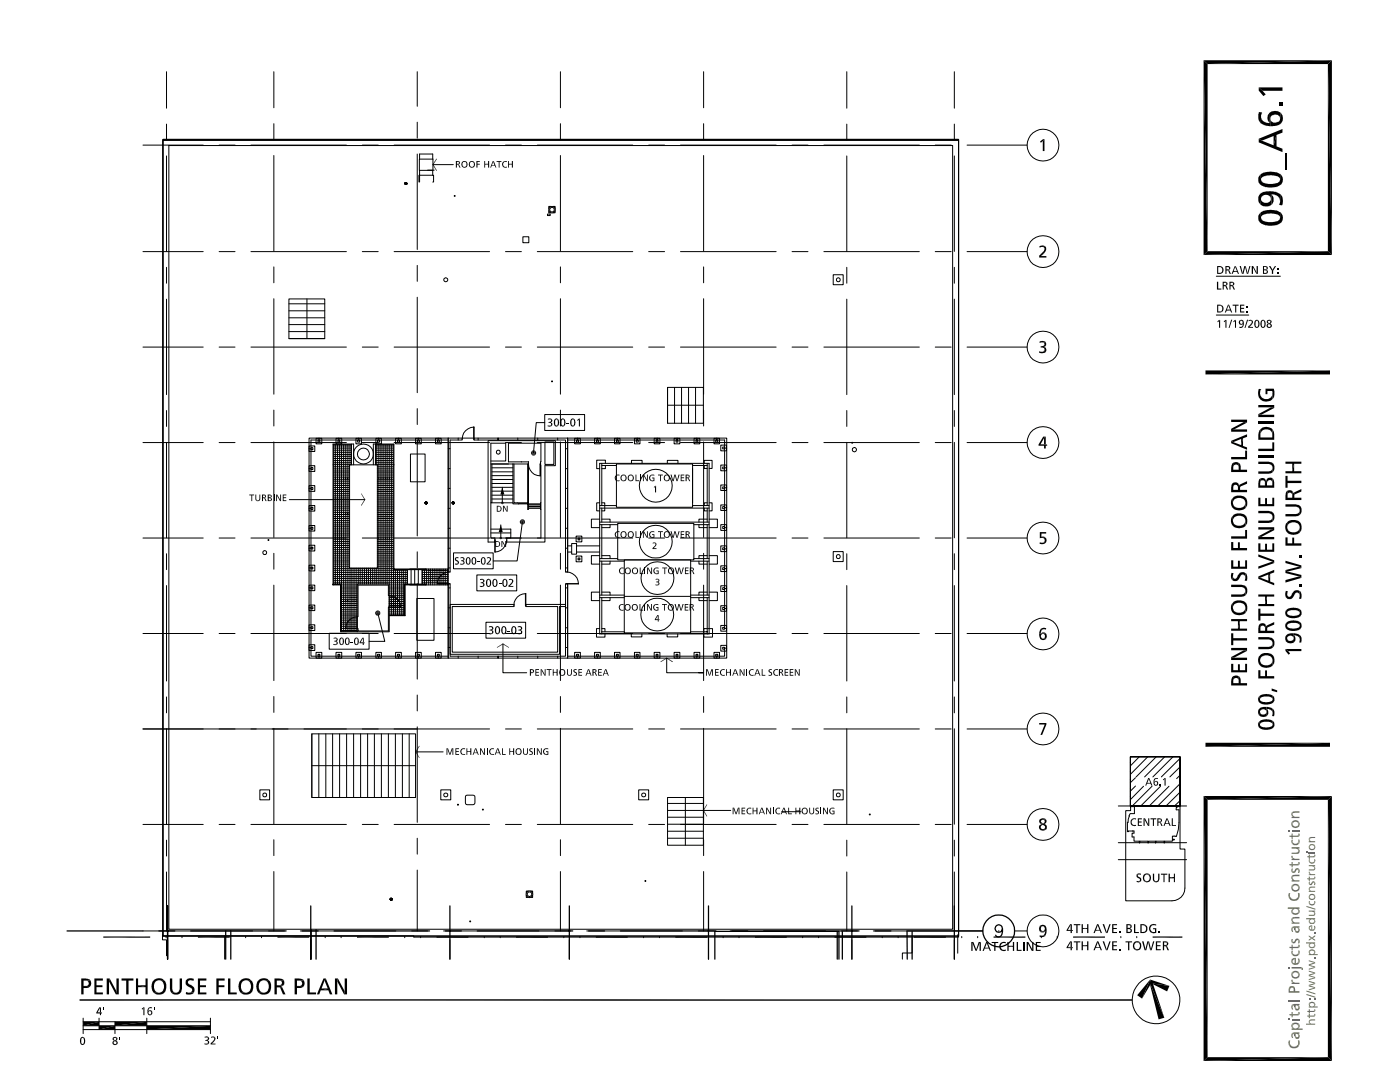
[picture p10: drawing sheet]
<svg xmlns="http://www.w3.org/2000/svg" width="279mm" height="216mm" viewBox="0 0 279 216" stroke-linecap="round" stroke-linejoin="round" font-family="sans-serif">
<g fill="none" stroke="#000" stroke-width=".2">
<path d="M33.2 14.3v7.3M54.7 14.3v7.2M83.3 14.3v6.9M111.8 14.3v7.2M140.4 14.3v7.2M169 14.3v7.3M190.5 14.3v7.3M28.5 29h12.1M32.5 27.8h158.8v159h-158.8zM32.5 28h158.8v159h-108.7v-.3h-50.1zM33.2 24.8v3.1M33.2 31.1v19.1"/>
<path d="M33.7 29h156.4v156.4h-156.4zM43.7 29h3.2M50.1 29h19M54.7 24.7v3.2M54.7 31v19.1M72.3 29h3.2M78.7 29h19M80.8 36.5l.3 .3zM80.8 36.6l.2 .2zM80.8 36.6l.3 .2M80.8 36.6l.2 .2M80.8 36.7l.1 .1-.1-.1"/>
<path d="M80.9 36.5h.3v.2h-.3zM80.9 36.4l.3 .3-.3-.3M80.9 36.5l.3 .3M80.9 36.5l.2 .3-.2-.3M80.9 36.7v.1M80.9 36.4l.3 .3zM81 36.4l.2 .3zM81 36.4l.2 .2M81.1 36.4l.1 .2zM81.1 36.4l.1 .1-.1-.1M81.2 36.4v.1M83.3 24.4v3.2"/>
<path d="M83.3 30.7v19.1M83.6 35h.1v1.3h-.1zM83.7 31.8h2.7v2.2h-2.7zM83.7 34v1h2.7M83.7 31.8v-1.1h2.7v1.1M85.3 34h1.4M86.4 35h.1v1.3h-.1M86.4 34v1M86.4 32.9h4.1M90.6 39.1h.2v.1zM100.9 29h3.2M107.2 29h19.1"/>
<path d="M111.8 24.7v3.2M111.8 31v19.1M129.5 29h3.1M135.8 29h19.1M140.4 24.7v3.2M140.4 31v19.1M158.1 29h3.1M164.4 29h19.1M169 24.8v3.1M169 31.1v19.1M186.6 29h3.2M190.5 24.8v3.1"/>
<path d="M190.5 31.1v19.1M193 29h12M28.5 50.2h12.1M33.2 53.3v3.2M33.2 59.7v19M43.7 50.2h3.2M50.1 50.2h19M54.7 53.3v3.1M54.7 59.6v19.1M57.7 59.6h7.1v8h-7.1zM61.3 59.6v8M72.3 50.2h3.2"/>
<path d="M78.7 50.2h19M83.3 53v3.1M83.3 59.3v19.1M100.9 50.2h3.2M104.4 47.2h1.1v1.2h-1.1zM107.2 50.2h19.1M109.3 42.7h.5v.3h-.5zM109.5 42v.5h.4M109.9 41.2h-.4v.4M110.4 41.2h.4v.4M110.8 42v.5h-.4M111.8 53.3v3.1"/>
<path d="M111.8 59.6v19.1M129.5 50.2h3.1M135.8 50.2h19.1M140.4 53.3v3.1M140.4 59.6v19.1M158.1 50.2h3.1M164.4 50.2h19.1M166.3 54.8h2v2h-2zM169 53.3v3.2M169 59.7v19M186.6 50.2h3.2M190.5 53.3v3.2"/>
<path d="M190.5 59.7v19M193 50.2h12M242.7 55.1h12.8M28.5 69.3h12.1M43.7 69.3h3.2M50.1 69.3h19M57.7 67.6h7.1M57.7 66.2h7.1M57.7 64.8h7.1M57.7 63.4h7.1M57.7 62h7.1M57.7 60.6h7.1"/>
<path d="M72.3 69.3h3.2M78.7 69.3h19M100.9 69.3h3.2M107.2 69.3h19.1M110.1 76l.2 .1-.1 .1zM129.5 69.3h3.1M133.2 77.3h7.2v7.2h-7.2zM133.2 77.3v7.2M134.6 77.3v7.2M135.8 69.3h19.1M136 77.3v7.2M137.4 77.3v7.2"/>
<path d="M138.8 77.3v7.2M158.1 69.3h3.1M164.4 69.3h19.1M186.6 69.3h3.2M193 69.3h12M242.7 62.9h6.5M28.5 88.3h12.1M33.2 81.9v3.2M33.2 88.3v19M43.7 88.3h3.2M50.1 88.3h19M54.7 81.8v3.2"/>
<path d="M54.7 88.2v19M57.7 99.7h15.1M61.7 89h1.1v1.1h-1.1zM61.7 92.9h1.1v1.2h-1.1zM61.7 96.9h1.1v1.1h-1.1zM61.7 87.4h83.3v43.9h-83.3zM61.7 89.5h.4M61.7 93.5h.4M61.7 97.5h.4M62.1 89.3h.3v.4h-.3zM62.1 93.3h.3v.4h-.3zM62.1 97.3h.3v.4h-.3z"/>
<path d="M63.1 87.5h1.1v1.1h-1.1zM63.5 87.8h.3v.4h-.3zM63.7 87.4v.4M66.6 89.4h3.5M66.6 89h3.5M66.6 89.8h3.5M66.6 90.3h3.5M66.6 90.7h3.5M66.6 91.1h3.5M66.6 91.5h3.5M66.6 91.9h3.5M66.6 92.3h3.5"/>
<path d="M66.6 92.7h3.5M66.6 93.1h3.2M66.6 93.6h3.2M66.6 94h3.2M66.6 94.4h3.2M66.6 94.8h3.2M66.6 95.2h3.2M66.6 95.6h3.2M66.6 96h3.2M66.6 96.4h3.2M66.6 96.9h3.2M66.6 97.3h3.2"/>
<path d="M66.6 97.7h3.2M66.6 98.1h3.2M66.6 98.5h3.2M66.6 98.9h3.2M66.6 99.4h3.2M66.6 99.7h3.2M66.9 88.7v27.8M67.1 87.5h1.1v1.1h-1.1zM67.4 88.7v27.8M67.4 87.8h.4v.4h-.4zM67.6 87.4v.4M67.8 88.7v27.8"/>
<path d="M68.2 88.7v37.2M68.6 88.7v37.2M69 88.7v36.6M69.4 88.7v36.6M69.8 92.8h5.5v20.6h-5.5zM69.9 88.7v4.1M70.1 88.6v4.2M70.1 88.7h-3.5v27.8h1.5v9.4h3.2M70.6 92.8v-4.2h-4.1v28.1v-.2M71 87.5h1.1v1.1h-1.1zM71.4 87.8h.4v.4h-.4zM71.6 87.4v.4"/>
<path d="M72.3 88.3h3.2M74.5 92.8v-4.2h4.1v24.9h10.9M74.9 88.6v4.2M74.9 88.7h3.6v25h6.5v-.2M74.9 89.4h3.6M74.9 89h3.6M74.9 89.8h3.6M74.9 90.3h3.6M74.9 90.7h3.6M74.9 91.1h3.6M74.9 91.5h3.6M74.9 91.9h3.6"/>
<path d="M74.9 92.3h3.6M74.9 92.7h3.6M75 87.5h1.1v1.1h-1.1zM75.2 88.7v4.1M75.3 93.1h3.2M75.3 93.6h3.2M75.3 94h3.2M75.3 94.4h3.2M75.3 94.8h3.2M75.3 95.2h3.2M75.3 95.6h3.2M75.3 96h3.2"/>
<path d="M75.3 96.4h3.2M75.3 96.9h3.2M75.3 97.3h3.2M75.3 97.7h3.2M75.3 98.1h3.2M75.3 98.5h3.2M75.3 98.9h3.2M75.3 99.4h3.2M75.3 99.7h3.2M75.4 87.8h.4v.4h-.4zM75.6 87.4v.4M75.6 88.7v27.8"/>
<path d="M76 88.7v27.8M76.5 88.7v27.8M76.9 88.7v27.8M77.3 88.7v27.8M77.7 88.7v32.4M78.1 88.7v32.4M78.7 88.3h19M79 87.5h1.1v1.1h-1.1zM79.3 87.8h.4v.4h-.4zM79.5 87.4v.4M81.9 90.6h2.9v5.5h-2.9zM82.9 87.5h1.2v1.1h-1.2z"/>
<path d="M83.3 81.5v3.2M83.3 87.9v19M83.3 87.8h.4v.4h-.4zM83.5 87.4v.4M86.9 87.5h1.2v1.1h-1.2zM87.3 87.8h.4v.4h-.4zM87.5 87.4v.4M89.5 87.8h-27.4v43.1h27.4M89.5 87.4v43.9v-14.8h.3v14.4h23.1v-14.4h2.5M89.5 89.5h.3M89.5 93.5h.3M89.5 97.5h.3"/>
<path d="M91.4 87.4v.4M92.2 87.4v.4h-2.4v26.3h-.3M94.5 85.2l.1 2.4zM94.6 87.4v.4h18.3v26.3h.4v-26.7v26.7M94.6 85.2a2.38 2.38 0 0 0-2.4 2.4M95.4 87.4v.4M98 92h2.9v-3.6h-2.9v19h.8v2.8M98 92.6h7.5a2.38 2.38 0 0 0 2.4 2.4l.1-6.6h-6.5v3.8h4v9.4h-.2v-9M98.2 92.6v7.7h-.2M98.2 99.6h4.2M98.2 98.8h4.2M98.2 96.5h4.2"/>
<path d="M98.2 97.2h4.2M98.2 98h4.2M98.2 94.1h4.2M98.2 93.3h4.2M98.2 94.9h4.2M98.2 95.7h4.2M99.4 87.4v.4M100.2 97.2v3.1M100.9 88.3h3.2M102.4 92.6v7.9h1.1M102.6 92.6v7.7h2.7M103.3 87.4v.4"/>
<path d="M107.2 88.3h19.1M107.3 87.4v.4M108 92.8v14.6M108 92.6h-.2v2.4M108.7 82.7h8v3.2h-8zM108.7 84.3h-1.7l-.5 6.1M108.8 88.2h1.7v4.5h-1.7zM111.3 87.4v.4M111.8 81.8v3.2M111.8 88.2v19M112.9 89.5h.4M112.9 93.5h.4"/>
<path d="M112.9 97.5h.4M113.3 87.8h31.3v37.6h.4M114.7 87.5h1.1v1.1h-1.1zM115.1 87.8h.3v.4h-.3zM115.3 87.4v.4M118.7 87.5h1.1v1.1h-1.1zM119 87.8h.4v.4h-.4zM119.2 87.4v.4M119.7 92.5h21.8v34h-21.8zM120.1 92.9h2.9M120.1 92.5v8.4M120.8 92.9v.6h-.7"/>
<path d="M120.8 92.5v-.7h-1.7v1.7h.6M122.6 87.5h1.1v1.1h-1.1zM123 87.8h.4v.4h-.4zM123 92.6h15.2v8.6h-15.2zM123.2 87.4v.4M126 92.5v-.6h2.1v.6M126.6 87.5h1.1v1.1h-1.1zM127 87.8h.4v.4h-.4zM127.2 87.4v.4M129.5 88.3h3.1M130.6 87.5h1.1v1.1h-1.1zM130.9 87.8h.4v.4h-.4z"/>
<path d="M131.1 87.4v.4M133.2 92.5v-.6h2.1v.6M133.2 80.9h7.2M134.5 87.5h1.2v1.1h-1.2zM134.9 87.8h.4v.4h-.4zM135.1 87.4v.4M135.8 88.3h19.1M138.2 92.9h2.9M138.2 93.5v6.8M138.5 87.5h1.2v1.1h-1.2zM138.9 87.8h.4v.4h-.4zM139.1 87.4v.4"/>
<path d="M140.4 81.8v3.2M140.4 88.2v19M140.5 92.5v-.6h1.6v1.6h-.6M140.5 92.9v.6h.6M141.1 92.5v8.4M142.5 87.5h1.1v1.1h-1.1zM142.8 87.8h.5v.4h-.5zM143 87.4v.4M143.8 88.8h1.2v1.2h-1.2zM143.8 92.8h1.2v1.1h-1.2zM143.8 96.8h1.2v1.1h-1.2zM144.2 89.2h.4v.4h-.4z"/>
<path d="M144.2 97.2h.4v.3h-.4zM144.2 93.2h.4v.4h-.4zM144.6 93.3h.4M144.6 89.4h.4M144.6 97.3h.4M158.1 88.3h3.1M164.4 88.3h19.1M169 81.9v3.2M169 88.3v19M170 88.3h.1v.1h-.1zM186.6 88.3h3.2M190.5 81.9v3.2"/>
<path d="M190.5 88.3v19M193 88.3h12M28.5 107.4h12.1M33.2 110.5v3.2M33.2 116.8v19.1M43.7 107.4h3.2M50.1 107.4h19M53.5 107.7h.2l-.1 .2zM54.7 110.4v3.2M54.7 116.8v19M61.7 100.9h1.1v1.1h-1.1zM61.7 104.9h1.1v1.1h-1.1z"/>
<path d="M61.7 108.8h1.1v1.1h-1.1zM61.7 116.8h1.1v1.1h-1.1zM61.7 112.8h1.1v1.1h-1.1zM61.7 101.4h.4M61.7 105.4h.4M61.7 109.4h.4M61.7 113.3h.4M61.7 117.3h.4M62.1 101.2h.3v.4h-.3zM62.1 105.2h.3v.4h-.3zM62.1 109.2h.3v.4h-.3zM62.1 113.2h.3v.3h-.3z"/>
<path d="M62.1 117.1h.3v.4h-.3zM66.5 116.7h1.5v9.4h3.3M66.6 100.2h3.2M66.6 101h3.2M66.6 101.4h3.2M66.6 100.6h3.2M66.6 101.8h3.2M66.6 102.2h3.2M66.6 102.7h3.2M66.6 103.1h3.2M66.6 103.5h3.2M66.6 103.9h3.2"/>
<path d="M66.6 104.3h3.2M66.6 104.7h3.2M66.6 105.1h3.2M66.6 105.5h3.2M66.6 106h3.2M66.6 106.4h3.2M66.6 106.8h3.2M66.6 107.2h3.2M66.6 107.6h3.2M66.6 108h3.2M66.6 108.4h3.2M66.6 108.8h3.2"/>
<path d="M66.6 109.3h3.2M66.6 109.7h3.2M66.6 110.1h3.2M66.6 110.5h3.2M66.6 110.9h3.2M66.6 111.3h3.2M66.6 111.8h3.2M66.6 112.1h3.2M66.6 112.6h3.2M66.6 113h3.2M66.6 113.4h11.9M66.6 113.8h14.7"/>
<path d="M66.6 114.2h14.7M66.6 114.6h14.7M66.6 115.1h14.7M66.6 115.4h14.7M66.6 115.9h14.7M66.6 116.3h14.7M68.1 116.7h3.2M68.1 117.1h3.2M68.1 117.5h3.2M68.1 117.9h3.2M68.1 118.4h3.2M68.1 118.8h3.2"/>
<path d="M68.1 119.2h3.2M68.1 119.6h3.2M69.9 113.4v11.9M70.2 113.4v11.9M70.7 113.4v11.9M71.1 113.4v11.9M71.5 113.4v3.1M71.9 113.4v3.1M72.3 107.4h3.2M72.3 113.4v3.1M72.7 113.4v3.1M73.2 113.4v3.1"/>
<path d="M73.5 113.4v3.1M74 113.4v3.1M74.4 113.4v3.1M74.8 113.4v3.1M75.2 113.4v3.1M75.3 100.2h3.2M75.3 101h3.2M75.3 101.4h3.2M75.3 100.6h3.2M75.3 101.8h3.2M75.3 102.2h3.2M75.3 102.7h3.2"/>
<path d="M75.3 103.1h3.2M75.3 103.5h3.2M75.3 103.9h3.2M75.3 104.3h3.2M75.3 104.7h3.2M75.3 105.1h3.2M75.3 105.5h3.2M75.3 106h3.2M75.3 106.4h3.2M75.3 106.8h3.2M75.3 107.2h3.2M75.3 107.6h3.2"/>
<path d="M75.3 108h3.2M75.3 108.4h3.2M75.3 108.8h3.2M75.3 109.3h3.2M75.3 109.7h3.2M75.3 110.1h3.2M75.3 110.5h3.2M75.3 110.9h3.2M75.3 111.3h3.2M75.3 111.8h3.2M75.3 112.1h3.2M75.3 112.6h3.2"/>
<path d="M75.3 113h3.2M77.6 118.8a2.31 2.31 0 0 1 2.4 2.4M77.7 116.5h-6.4v8.9M77.7 116.7h3M77.7 117.1h3M77.7 117.5h3M77.7 117.9h3M77.7 118.4h3M77.7 118.8h3M77.7 119.2h3M77.7 119.6h3M78.5 113.7v7.4"/>
<path d="M78.7 107.4h19M78.9 113.7v7.4M79.3 113.7v7.4M79.8 113.7v7.4M80.2 113.7v9M80.6 113.7v9M81 113.7v2.8M81.3 113.7v2.8M82 113.7v2.8M82.8 113.7v2.8M83.2 119.4h3.4v8.4h-3.4zM83.3 110.1v3.2"/>
<path d="M83.3 116.5v19M83.5 113.7v2.8M84.2 113.7v2.8M84.2 113.8h5.3M84.2 114.2h5.3M84.2 114.6h5.3M84.2 115.1h5.3M84.2 115.4h5.3M84.2 115.9h5.3M84.2 116.3h5.3M84.3 113.7v2.8M84.7 113.7v2.8"/>
<path d="M84.8 100.4l.2 .1M84.9 100.2l.3 .3-.3-.3M84.9 100.3l.2 .2-.3-.1M84.9 100.4l.1 .1h-.1M84.9 100.2h.3v.3h-.3zM85 100.2l.2 .3-.2-.3M85 116.7v-.2h-4.3v6.2h-3M85.1 113.5v3.2M85.2 100.5l-.3-.3 .2 .3M85.2 100.2h.1M85.2 100.2h-.2l.3 .2-.3-.2 .3 .2M85.6 113.5v3.2"/>
<path d="M85.9 113.5v3.2M86.4 113.5v3.2M86.8 113.5v3.2M87.2 113.5v3.2M87.3 116.5h2.4zM87.6 113.5v3.2M88 113.5v3.2M88.4 113.5v3.2M88.9 113.5v3.2M89.3 113.5v3.2M89.5 101.4h.3M89.5 105.4h.3"/>
<path d="M89.5 109.4h.3M89.5 113.3h.3M89.5 117.3h.3M89.5 116.7h-8.6v6.2h-3.2M89.7 114.1a2.38 2.38 0 0 0-2.4 2.4M90.3 100.3l.2 .2-.2-.1M90.3 100.5h.1M90.3 100.2h.3v.3h-.3zM90.3 100.2l.3 .3zM90.3 100.2l.3 .2M90.4 100.2l.2 .2-.1-.2M90.5 100.2l.1 .1z"/>
<path d="M90.5 110.3h7.9v3.2h-7.9zM90.6 100.5l-.3-.3 .3 .3-.3-.3 .2 .3M90.6 100.2h.1M95.2 114.7h7.9v3.2h-7.9zM98 105.6h3.9v1.8h-3.9M98 106.3h3.9M98.2 100.3h4.2M98.8 107.7v2.5M98.8 107.7h.1M99.9 104.7v2.7M100.9 107.4h25.4M101.1 107.4v.8h7.7v-15.3h2v-5h-13.4v20.3h1.4"/>
<path d="M101.1 107.7a2.46 2.46 0 0 1-2.3 2.5M103.5 100.5h1.8M104.3 104.1l-1.1 7.8h-4.8M104.9 118.4v2.4zM104.9 118.4a2.31 2.31 0 0 0-2.3 2.4M105.5 101.4h2.4M105.5 100.5h2.4M105.5 100.7h2.4M105.5 101h2.4M105.5 101.1h2.4M108 100.3v1.3M111.8 110.4v3.2"/>
<path d="M111.8 116.8v19M112.9 101.4h.4M112.9 105.4h.4M112.9 109.4h.4M112.9 113.3h.4M112.9 117.3h.4M113.1 116.5h2.3M113.1 114.1a2.38 2.38 0 0 1 2.3 2.4M113.3 116.5v14.8M113.3 110.2h.8M113.3 108.9h.8M114.1 108.5h1v2.1h-1z"/>
<path d="M115 111h1.1v1.1h-1.1zM115 107h1.1v1.1h-1.1zM115.1 110.2h4.6M115.1 108.9h4.6M115.4 111.3h.3v.4h-.3zM115.4 107.4h.3v.3h-.3zM119.7 118.2h-1.7v1.6h1.7M119.7 110.9h-1.7v1.7h1.7M119.7 103.6h-1.7v1.7h1.7M119.7 100.3h-.6v1.6h.6M119.7 101.4h21.8M119.7 100.9h3.3"/>
<path d="M119.7 104.2h21.8M119.7 104.7h3.6M119.7 112h4.9M119.7 111.5h3.6M119.7 119.3h4.9M119.7 118.7h4.9M120.1 100.3h.6v1.6h-.6M120.1 103.6h1.7v.6M120.1 110.9h1.7v.6M120.1 118.2h1.7v.5M120.1 101.4v2.8M120.1 104.7v6.8"/>
<path d="M120.1 112v6.7M120.1 119.3v7.2M121.8 119.3v.5h-1.7M121.8 112v.6h-1.7M121.8 104.7v.6h-1.7M123.3 104.4h15.2v7.3h-15.2zM124.6 111.7h13.2v14.6h-13.2zM124.6 119h13.2M129.5 107.4h3.1M135.8 107.4h19.1M137.8 112h3.7M137.8 119.3h3.7"/>
<path d="M137.8 118.7h3.7M138.2 100.9h3.3M138.5 104.7h3M138.5 111.5h3M139.5 119.3v.5h1.6M139.5 112v.6h1.6M139.5 104.7v.6h1.6M140.4 110.4v3.2M140.4 116.8v19M140.5 101.4v.5h.6M141.1 100.3h-.6v.6M141.1 103.6h-1.6v.6"/>
<path d="M141.1 110.9h-1.6v.6M141.1 118.2h-1.6v.5M141.1 101.4v2.8M141.1 104.7v6.8M141.1 112v6.7M141.1 119.3v7.2M141.5 118.2h1.7v1.6h-1.7M141.5 110.9h1.7v1.7h-1.7M141.5 103.6h1.7v1.7h-1.7M141.5 100.3h.6v1.6h-.6M143.8 108.9h1.2v1.2h-1.2zM143.8 112.9h1.2v1.1h-1.2z"/>
<path d="M143.8 116.9h1.2v1.1h-1.2zM143.8 100.8h1.2v1.1h-1.2zM143.8 104.7h1.2v1.1h-1.2zM144.2 109.3h.4v.4h-.4zM144.2 117.3h.4v.3h-.4zM144.2 113.3h.4v.4h-.4zM144.2 101.1h.4v.4h-.4zM144.2 105.1h.4v.4h-.4zM144.6 109.5h.4M144.6 113.5h.4M144.6 117.4h.4M144.6 101.3h.4"/>
<path d="M144.6 105.3h.4M158.1 107.4h3.1M164.4 107.4h19.1M166.3 110.1h2v2h-2zM169 110.5v3.2M169 116.8v19.1M186.6 107.4h3.2M190.5 110.5v3.2M190.5 116.8v19.1M193 107.4h12M28.5 126.4h12.1M33.2 139.1v3.1"/>
<path d="M43.7 126.4h3.2M50.1 126.4h19M54.7 139v3.2M61.7 120.7h1.1v1.1h-1.1zM61.7 124.7h1.1v1.1h-1.1zM61.7 128.7h1.1v1.1h-1.1zM61.7 121.3h.4M61.7 125.3h.4M61.7 129.2h.4M62.1 121.1h.3v.4h-.3zM62.1 125.1h.3v.3h-.3zM62.1 129h.3v.4h-.3z"/>
<path d="M63.1 130.2h1.1v1.1h-1.1zM63.5 130.6h.3v.3h-.3zM63.7 130.9v.4M65.7 126.4h8v3.1h-8zM67.1 130.2h1.1v1.1h-1.1zM67.4 130.6h.4v.3h-.4zM67.6 130.9v.4M68.1 125.4h3.2M68.1 120.8h3.2M68.1 120h3.2M68.1 120.4h3.2M68.1 121.2h3.2"/>
<path d="M68.1 121.7h3.2M68.1 122.1h3.2M68.1 122.5h3.2M68.1 122.9h3.2M68.1 123.3h3.2M68.1 123.7h3.2M68.1 124.2h3.2M68.1 124.5h3.2M68.1 125h3.2M68.1 125.8h3.2M69 125.3l2.4 .1zM69.4 125.4v.5"/>
<path d="M69.9 125.4v.5M70.2 125.4v.5M70.7 125.4v.5M71 130.2h1.1v1.1h-1.1zM71.1 125.4v.5M71.3 125.3v-2.2h.2v-6.3h6v2h.2v7.3h-6.4v-.7M71.4 130.6h.4v.3h-.4zM71.4 123.1a2.4 2.4 0 0 0-2.4 2.8M71.6 130.9v.4M72.3 126.4h3.2M75 130.2h1.1v1.1h-1.1zM75.4 130.6h.4v.3h-.4z"/>
<path d="M75.4 122.3l1.4 5.7h-3.1M75.6 130.9v.4M77.6 121.1l2.4 .1zM77.7 121.2h-.2v4.7h-6v-.5h-.2M77.7 120.8h3M77.7 120h3M77.7 120.4h3M77.7 121.2h3M77.7 121.7h3M77.7 122.1h3M77.7 122.5h3M78.1 121.2v1.5"/>
<path d="M78.5 121.2v1.5M78.7 126.4h19M78.9 121.2v1.5M79 130.2h1.1v1.1h-1.1zM79.3 130.6h.4v.3h-.4zM79.3 121.2v1.5M79.5 130.9v.4M79.8 121.2v1.5M82.9 130.2h1.2v1.1h-1.2zM83.3 138.7v3.2M83.3 130.6h.4v.3h-.4zM83.5 130.9v.4"/>
<path d="M86.9 130.2h1.2v1.1h-1.2zM87.3 130.6h.4v.3h-.4zM87.5 130.9v.4M89.5 121.3h.3M89.5 125.3h.3M89.5 129.2h.3M91.4 130.9v.4M95.4 130.9v.4M97 124.2h7.9v3.1h-7.9zM99.4 130.9v.4M100.4 128.5v5.7h4.7M100.9 126.4h3.2"/>
<path d="M103.3 130.9v.4M107.2 126.4h19.1M107.3 130.9v.4M111.3 130.9v.4M111.8 139v3.2M112.9 120.6h-8v.4h6.4v9.1h-21v-9.1h12.3v-.4h-12.8v10h21.9v-9.6h1.2M112.9 121.3h.4M112.9 125.3h.4M112.9 129.2h.4M114.7 130.2h1.1v1.1h-1.1zM115.1 130.6h.3v.3h-.3zM115.3 130.9v.4"/>
<path d="M118.7 130.2h1.1v1.1h-1.1zM119 130.6h.4v.3h-.4zM119.2 130.9v.4M119.7 125.4h-.7v1.7h1.7v-.6M120.1 125.4h.6v.7M120.1 126.1h4.5M122.6 130.2h1.1v1.1h-1.1zM123 130.6h.4v.3h-.4zM123.2 130.9v.4M126 126.5v.6h2.1v-.6M126.6 130.2h1.1v1.1h-1.1zM127 130.6h.4v.3h-.4z"/>
<path d="M127.2 130.9v.4M129.5 126.4h3.1M130.6 130.2h1.1v1.1h-1.1zM130.9 130.6h.4v.3h-.4zM131.1 130.9v.4M133.1 131.3v2.9h7.3h-1M133.1 126.5v.6h2.2v-.6M134.5 130.2h1.2v1.1h-1.2zM134.9 130.6h.4v.3h-.4zM135.1 130.9v.4M135.8 126.4h19.1M137.8 126.1h3.3"/>
<path d="M138.5 130.2h1.2v1.1h-1.2zM138.9 130.6h.4v.3h-.4zM139.1 130.9v.4M140.4 139v3.2M140.5 125.4h1.7v1.7h-1.7zM142.5 130.2h1.1v1.1h-1.1zM142.8 130.6h.5v.3h-.5zM143 130.9v.4M143.8 120.9h1.2v1.1h-1.2zM143.8 124.8h1.2v1.1h-1.2zM143.8 128.8h1.2v1.1h-1.2zM144.2 121.2h.4v.4h-.4z"/>
<path d="M144.2 125.2h.4v.4h-.4zM144.2 129.2h.4v.3h-.4zM144.6 121.4h.4M145 129.3h-.4v1.6h-31.3M158.1 126.4h3.1M164.4 126.4h19.1M169 139.1v3.1M186.6 126.4h3.2M190.5 139.1v3.1M193 126.4h12M28.5 145.5h69.2M33.2 145.4v19.1"/>
<path d="M51.9 157.6h1.9v2h-1.9zM54.7 145.3v19.1M62.2 146.4h20.7v12.7h-20.7zM62.2 152.8h20.7M62.2 146.4v12.7M63.6 146.4v12.7M65 146.4v12.7M66.4 146.4v12.7M67.8 146.4v12.7M69.2 146.4v12.7M70.6 146.4v12.7M72 146.4v12.7"/>
<path d="M73.4 146.4v12.7M74.7 146.4v12.7M76.1 146.4v12.7M77.5 146.4v12.7M78.9 146.4v12.7M80.3 146.4v12.7M81.7 146.4v12.7M83 150h5.4M83.3 145v19.1M88 157.6h2v2h-2zM92.9 158.8l.4-.1h1.1l.3 .1v1.6l-.3 .2-1.4-.1-.1-.3zM100.9 145.5h3.2"/>
<path d="M107.2 145.5h19.1M111.8 145.3v19.1M127.5 157.6h2v2h-2zM129.5 145.5h3.1M133.2 159.1h7.2v9.6h-7.2zM135.8 145.5h19.1M136.8 159.1v9.6M140.4 145.3v19.1M158.1 145.5h3.1M164.4 145.5h19.1M166.3 157.6h2v2h-2zM169 145.4v19.1"/>
<path d="M186.6 145.5h3.2M190.5 145.4v19.1M193 145.5h12M225.6 151h9.9v9.8h-9.9v-9.8h9.9v9.8h-9.9zM225.6 151h9.9v18.4h1v7.8a2.53 2.53 0 0 1-2.6 2.5h-9.2v-17.9h.9zM225.6 152.2h.1M225.6 153.9h.1M225.6 155.6h.1M225.6 157.3h.1M225.6 159h.1M225.7 151l-.1 .1M226.6 155.2l-1 1"/>
<path d="M226.6 156.8l-1 1.1M227.4 151l-1.8 1.8M228.2 156.9l-2.6 2.7M229.1 151l-3.5 3.5M229.9 156.9l-3.9 3.9M230.8 151l-4.1 4M231.6 156.9l-3.9 3.9M232.5 151l-4.1 4M233.3 156.9l-3.9 3.9M234.1 151l-4 4M235.5 151.3l-3.7 3.7M235.5 153l-2 2"/>
<path d="M235.5 154.7l-.7 .7M235.5 156.4l-4.4 4.4M235.5 158.1l-2.8 2.7M235.5 159.8l-1.1 1M28.5 164.5h12.1M33.2 167.6v3.2M33.2 174v11.8M43.7 164.5h3.2M50.1 164.5h19M54.7 167.6v3.1M54.7 173.9v11.9M72.3 164.5h3.2"/>
<path d="M77.9 179.4l.2 .2-.2-.2M77.9 179.5l.1 .1-.1-.1M77.9 179.4l.2 .2zM77.9 179.3l.2 .3-.2-.3M77.9 179.4l.2 .2M77.9 179.5l.1 .1M77.9 179.3l.3 .3zM77.9 179.3h.3v.3h-.3zM78 179.2l.2 .3-.2-.2M78.1 179.2l.2 .2M78.2 179.3v.1M78.3 179.4l-.3-.2 .3 .3"/>
<path d="M78.7 164.5h19M83.3 167.3v3.1M83.3 173.6v12.2M91.3 160.5h.2v.2h-.2zM96.3 161.5h.1v.1h-.1zM100.9 164.5h3.2M105 178.6v.5h.5M105.5 177.8h-.5v.4M105.9 177.8h.4v.4M106.3 178.6v.5h-.4M107.2 164.5h19.1M111.8 167.6v3.1"/>
<path d="M111.8 173.9v11.9M128.7 175.8h.2l-.1 .1zM129.5 164.5h3.1M133.2 164.5h7.2M133.2 165.9h7.2M133.2 167.3h7.2M133.2 163.1h7.2M133.2 161.7h12.6M133.2 160.3h7.2M135.8 164.5h19.1M140.4 167.6v3.1M140.4 173.9v11.9"/>
<path d="M156 162h3.9M158.1 164.5h3.1M164.4 164.5h19.1M169 167.6v3.2M169 174v11.8M173.5 162.4h.2v.2h-.2zM186.6 164.5h3.2M190.5 167.6v3.2M190.5 174v11.8M193 164.5h12M223.2 160.8h13.6M223.2 171.5h13.6"/>
<path d="M223.2 168.1h13.6M225.6 161h.8v1.3h-.8l-.3 .5-.2 1.3h-.1v1.8h.2v-.1h1.1v.4h-.4v.8h.4v.9h1.1v.3l.1-.3h1.6v.3l.1-.3h1.4v.3l.1-.3h1.6l.1 .3 .1-.3h1.5v-.3h.4l-.4-.1v-.6h.8l.4-1.4 .1-1.4v-2.5h-.6v-.5h.2v-.1h.6M225.6 160.6v.1M232.3 168h.1M28.5 185.8h21.9M32.4 186.5v1h.8v3.2M33.1 186.9v.2M33.4 187.5v3.9M36.3 186.9v.2M44.8 186.8v4.6M49 186.9v.2M52.2 186.9v.2"/>
<path d="M53.6 185.8h3.2M59.9 185.8h19.1M62 187.5v3.9M64.9 186.9v.2M68.1 186.9v.2M80.8 186.9v.2M82.2 185.8h3.1M83.9 186.9v.2M88.5 185.8h19.1M89.8 187.5v3.9M93.8 183.8h.1v.1h-.1zM96.6 186.9v.2"/>
<path d="M99.8 186.9v.2M110.7 185.8h3.2M112.5 186.9v.2M113.6 187.5v3.9M115.7 186.9v.2M117.1 185.8h19.1M128.4 186.9v.2M131.6 186.9v.2M139.4 185.8h3.1M141.4 187.5v3.9M144.3 186.9v.2M145.7 185.8h19.1"/>
<path d="M147.5 186.9v.2M160.2 186.9v.2M163.4 186.9v.2M167.9 185.8h3.2M170 187.5v3.9M174.3 185.8h21.8M176.1 186.9v.2M179.2 186.9v.2M182 187v3.2h-1.9v1.2M190.5 187.5v3.9M191.1 186.5v3.7M191.9 186.9v.2"/>
<path d="M195.1 186.9v.2M202.5 185.8h2.5M207.8 186.9v.2M211 186.9v.2M223.7 186.9v.2M226.9 186.9v.2M16.6 205.4h25.4M16.6 203.9h25.4M16.6 204.7h25.4M16.6 203.2v3M19.8 203.2v2.2M22.9 203.9v2.3"/>
<path d="M29.3 203.2v3M42 203.2v3"/>
<circle cx="208.2" cy="29" r="3.2"/>
<circle cx="89" cy="55.8" r=".39"/>
<circle cx="110.2" cy="41.8" r=".46"/>
<circle cx="110.2" cy="41.8" r=".67"/>
<circle cx="167.3" cy="55.8" r=".39"/>
<circle cx="208.2" cy="50.2" r="3.2"/>
<circle cx="208.2" cy="69.2" r="3.2"/>
<circle cx="72.5" cy="90.6" r="1.98"/>
<circle cx="72.6" cy="90.6" r="1.19"/>
<circle cx="99.4" cy="90.2" r=".39"/>
<circle cx="130.9" cy="96.9" r="3.3"/>
<circle cx="170.5" cy="89.7" r=".42"/>
<circle cx="208.2" cy="88.3" r="3.2"/>
<circle cx="52.8" cy="110.3" r=".39"/>
<circle cx="130.9" cy="108.1" r="3.3"/>
<circle cx="131.2" cy="115.3" r="3.3"/>
<circle cx="167.3" cy="111.1" r=".41"/>
<circle cx="208.2" cy="107.4" r="3.2"/>
<circle cx="131.2" cy="122.6" r="3.3"/>
<circle cx="208.2" cy="126.5" r="3.2"/>
<circle cx="52.8" cy="158.6" r=".39"/>
<circle cx="89" cy="158.6" r=".39"/>
<circle cx="128.5" cy="158.6" r=".39"/>
<circle cx="167.3" cy="158.6" r=".39"/>
<circle cx="208.2" cy="145.5" r="3.2"/>
<circle cx="105.7" cy="178.4" r=".46"/>
<circle cx="105.7" cy="178.4" r=".67"/>
<circle cx="208.2" cy="164.5" r="3.2"/>
<circle cx="208.2" cy="185.7" r="3.2"/>
<circle cx="230.7" cy="199.5" r="4.8"/>
</g>
<g fill="none" stroke="#000" stroke-width=".25">
<path d="M13.4 185.8h15.1M20.6 187h9.4M31.7 185.8h3.2M33.4 180.8v10.6M38.1 185.8h19M39.5 187h6.3M45 185.7v5.7M46.1 185.7v5.7M55.4 187h6.3M60.3 185.8h3.2M62 180.8v10.6M62.1 185.5v5.9"/>
<path d="M63.1 185.5v5.9M66.7 185.8h19M71.2 187h6.4M87.1 187h6.4M88.9 185.8h3.2M89.8 180.8v10.6M95.3 185.8h19M103 187h6.3M113.6 180.8v10.6M117.5 185.8h3.2M118.9 187h6.4M123.8 185.8h19.1"/>
<path d="M134.8 187h6.3M141.4 180.8v10.6M142.7 191.4v-5.6h24.7v5.6M146.1 185.8h3.1M150.7 187h6.3M152.4 185.8h19.1M166.5 187h6.4M167.1 185.9v5.5M168.1 185.9v5.5M170 180.8v10.6M174.6 185.8h3.2M181 185.8h15.1"/>
<path d="M181 185.9l.1 5.5M182 185.9v5.5M182.4 187h6.4M190.5 180.8v10.6M198.3 187h6.3M199.3 185.8h.1M200.1 185.3a.74 .74 0 0 1-1 .7 .74 .74 0 0 1-.4-1.2 .74 .74 0 0 1 1.2 .1 2.11 2.11 0 0 1-.2 1.9 .67 .67 0 0 1-1-.2M214.2 187h6.3M230 187h6"/>
<circle cx="199.3" cy="185.7" r="3.2"/>
</g>
<g fill="#000">
<path d="M240.2 12l.8 38.1-.8 .8zM240.2 12l.8 .8v37.3zM251.2 17.4h4.7v.7h-3.9zM241 12.8l24.8-.8-.8 .8zM240.2 12h25.6l-24.8 .8zM87.1 31.7l-.6 1.2h-.2zM87.1 31.7h.1l-.7 1.2zM86.3 32.9l.9 1.1-.1 .1zM86.3 32.9h.2l.7 1.1zM240.2 50.9l24.8-.8 .8 .8zM240.2 50.9l.8-.8h24zM247.4 53.1h.3l.3 1.3-.1 .3z"/>
<path d="M248.6 53.1l.4 1.3-.2 .3-.3-1.4zM250.1 53.1l.7 1.3-.1 .3-.6-1.3zM253.2 53.1h.3l.5 .7-.2 .2zM265 12.8l.8 38.1-.8-.8zM265 12.8l.8-.8v38.9zM243.5 63.8v1.6h-.2v-1.3zM244.8 63.8v1.6h-.2v-1.3zM246.7 63.8v1.6h-.2v-1.3zM240.6 74.7l24.8-.8v.8zM240.6 73.9h24.8l-24.8 .8zM55.3 98.7l.6 1v.3l-.6-1.1zM72.1 98.5l.8 1.2h-.2z"/>
<path d="M72.1 98.5l.8 1.2zM72.7 99.7l-.6 1.2v-.1zM72.7 99.7h.2l-.8 1.2zM100.2 97.2l.5 1.5h-.8zM106 90.4h.5l-.5 .2zM106 90.1l.5 .3h-.5zM106 90.6l.5-.2-.3 .4zM106.2 89.9l.3 .5-.5-.3zM106.5 90.4v.5l-.3-.1zM106.2 89.9h.3v.5zM106.5 90.4l.3 .4-.3 .1zM106.5 89.9h.3l-.3 .5z"/>
<path d="M106.5 90.4l.4 .2-.1 .2zM106.8 89.9l.1 .2-.4 .3zM106.5 90.4h.5l-.1 .2zM106.5 90.4l.4-.3 .1 .3zM115.7 83.5v1.6h-.2v-1.3zM128.5 94.7l.6 1.1v.2l-.6-1zM130.7 97.2l.2-.3v1.4h-.2zM133.8 94.7h.2l.3 1.1-.1 .2zM134.8 94.7l.3 1.1-.1 .2-.3-1.1zM245.7 85.6l2.5-1.4 .7 .1-2.6 1.4zM251.1 82.6l2.6-1.3 .6 .1-2.6 1.4zM99.7 107.4h.2l-.2 .1z"/>
<path d="M99.7 107.2l.2 .2h-.2zM99.7 107.5l.2-.1v.2zM99.7 107.2l.2-.1v.3zM99.9 107.4l.2 .1-.2 .1zM99.9 104.7l.4 1.5h-.8zM100 100.3h.2l-.1 .2zM100.1 100.2l.1 .1h-.2zM100.2 100.3v.3l-.1-.1zM99.9 107.1l.2 .1-.2 .2zM99.9 107.4h.3l-.1 .1zM99.9 107.4l.2-.2 .1 .2zM100.1 100.2l.1-.1v.2z"/>
<path d="M100.2 100.3l.3 .2-.3 .1zM100.3 108l.5 .9v.2l-.6-.9zM100.2 100.1l.3 .1-.3 .1zM100.2 100.3h.3v.2zM100.2 100.3l.3-.1v.1zM100.6 100.9l.5 1v.2l-.6-1zM103.7 104.1h.6l-.5 .3zM103.8 103.9l.5 .2h-.6zM103.8 104.4l.5-.3-.3 .5zM103.8 103.9l.2-.2 .3 .4zM104.3 104.1v.5h-.3zM104 103.7l.3-.1v.5z"/>
<path d="M104.3 104.1l.2 .5h-.2zM104.3 103.6l.2 .1-.2 .4zM104.3 104.1l.4 .3-.2 .2zM104.5 103.7l.2 .2-.4 .2zM104.3 104.1h.5l-.1 .3zM104.3 104.1l.4-.2 .1 .2zM128.5 106l.6 1.1v.2l-.6-1zM129.4 113.2l.6 1.1-.1 .3-.6-1.1zM133.8 106h.2l.3 1.1-.1 .2zM134.8 106l.3 1.1-.1 .2-.3-1.1zM134.7 113.2h.2l.3 1.2-.2 .2zM135.7 113.2l.3 1.2-.2 .2-.2-1.2z"/>
<path d="M251.1 113l2.8-.9 .4 .3-3.2 1.1zM251.1 107l2.6-1.3 .6 .1-2.6 1.3zM256.5 113.7l2.7-.6 .5 .3-2.7 .6zM256.5 115.7l2.7-.7 .5 .3-3.2 .9zM74.8 122.3h.6l-.5 .3zM74.9 122.1l.5 .2h-.6zM74.9 122.6l.5-.3-.3 .5zM74.9 122.1l.2-.2 .3 .4zM75.4 122.3v.6l-.3-.1zM75.1 121.9l.3-.1v.5zM75.4 122.3l.2 .5-.2 .1zM75.4 121.8l.2 .1-.2 .4z"/>
<path d="M75.4 122.3l.5 .3-.3 .2zM75.6 121.9l.3 .2-.5 .2zM75.4 122.3h.5v.3zM75.4 122.3l.5-.2v.2zM99.1 129.2l1.3-.8-1.2 .8zM99.2 129.2l1.2-.8v.2zM100.4 128.4l1.2 .8-1.2-.6zM100.4 128.6l1.2 .6h-.1zM108.1 133.5l.6 1.1v.2l-.6-1zM129.3 120.5l.6 1.1v.2l-.6-1zM131.8 132l1.3-.8-1.2 .9zM131.9 132.1l1.2-.9v.2z"/>
<path d="M133.1 131.2l1.2 .8-1.2-.6zM133.1 131.4l1.2 .6-.1 .1zM134.6 120.5h.2l.3 1.2-.1 .1zM135.6 120.5l.3 1.2-.1 .1-.3-1.1zM141.2 133.5l.4 1.1-.1 .2-.4-1.1zM142.1 133.7l.2-.2v1.3h-.2zM147.8 133.5l.6 1.1v.2l-.6-1zM158.8 133.5l.6 1.1v.2l-.6-1zM245.7 131.1l2.5-1.3 .7 .1-2.6 1.3zM83.7 148.8l-.6 1.2h-.2zM83.7 148.8v.1l-.6 1.1zM82.9 150l.8 1.2z"/>
<path d="M82.9 150h.2l.6 1.2zM89.4 149.3l.4 1.1-.1 .2-.4-1.1zM90.5 149.3v1.3h-.2v-1.1zM96 149.3l.6 1.1v.2l-.6-1zM107.4 149.3l.6 1.1-.1 .2-.6-1zM232.6 155.2v1.6h-.2v-1.3zM240.6 149l24.8-.8v.8zM240.6 148.2h24.8l-24.8 .8zM141.1 160.5l-.6 1.2h-.2zM141.1 160.5v.1l-.6 1.1zM140.3 161.7l.8 1.2zM140.3 161.7h.2l.6 1.2z"/>
<path d="M146.5 161.2l.4 1.1-.1 .2-.4-1.2zM147.4 161.3l.2-.1v1.3h-.2zM153.1 161.2l.6 1v.3l-.6-1.1zM164.5 161.2l.6 1-.1 .3-.6-1.1zM228.5 163.3l.7 1.2-.1 .3-.7-1.2zM21.9 195.2l1.3 2.6-.1 .6-1.3-2.6zM67.4 195.2l1.4 2.6-.1 .6-1.4-2.6zM194.3 188l.5 1.4-.1 .3-.6-1.5zM195.7 188v1.7h-.2v-1.5zM205.2 188l.8 1.4-.1 .3-.8-1.4zM220 184.4h.3l.6 1.6-.2 .2zM220 187.8h.3l.6 1.6-.2 .2z"/>
<path d="M229.5 195.5l-1.6 3.8-1-.7zM229.5 195.5l.2 .7-1.8 3.1zM227.9 187.8h.3l.4 1.6-.2 .2zM229.3 187.8l.4 1.6-.2 .2-.3-1.6zM229.4 195.9l3 7.2-1.2 .3zM229.5 195.5l3.9 1.2-3.7-.5zM229.7 196.2l3.7 .5-.5 1.1zM229.4 195.9l.5-.2 2.5 7.4zM16.6 203.9h3.2l-3.2 .8zM16.6 204.7l3.2-.8v.8zM19.8 204.7h3.1l-3.1 .7zM19.8 205.4l3.1-.7v.7z"/>
<path d="M22.9 203.9h6.4l-6.4 .8zM22.9 204.7l6.4-.8v.8zM28.8 201v1.6h-.2v-1.3zM29.3 204.7h12.7l-12.7 .7zM29.3 205.4l12.7-.7v.7z"/>
<path d="M251.2 17.4l1.4 1.4-.5 .4-.9-1.1z" fill-rule="evenodd"/>
<path d="M91 32.1l.7 .2h-.5v.4h.5l-.1 .2h-.4v.5h-.2z" fill-rule="evenodd"/>
<path d="M91.3 32.9h.4l.2 .5h-.2z" fill-rule="evenodd"/>
<path d="M91.4 32.3h.4v.3l-.6 .1 .4-.1z" fill-rule="evenodd"/>
<path d="M92.2 32.3l.3-.2 .6 .2h-.6l-.2 .3 .1 .5 .3 .2-.5-.1-.1-.5z" fill-rule="evenodd"/>
<path d="M92.7 32.3h.4l.2 .3a.63 .63 0 0 1-.2 .7 .63 .63 0 0 1-.7 .1l-.1-.1h.6l.2-.3-.1-.6z" fill-rule="evenodd"/>
<path d="M93.7 32.3l.3-.2 .6 .2h-.6l-.2 .3 .1 .5 .3 .2-.6-.1v-.5z" fill-rule="evenodd"/>
<path d="M94.2 32.3h.4l.2 .3a.63 .63 0 0 1-.2 .7 .63 .63 0 0 1-.7 .1l-.1-.1h.6l.2-.3-.1-.6z" fill-rule="evenodd"/>
<path d="M95.1 32.1h.7v.2h-.5v.4h.5v.2h-.5v.5h-.2z" fill-rule="evenodd"/>
<path d="M96.6 32.1h.2v.6l.6 .2h-.6v.5h-.2z" fill-rule="evenodd"/>
<path d="M96.8 32.7h.6v-.6h.2v1.3h-.2v-.5z" fill-rule="evenodd"/>
<path d="M98.3 32.1h.3l-.4 .9 .6 .1h-.7l-.1 .3h-.2z" fill-rule="evenodd"/>
<path d="M98.6 32.1l.5 1.3h-.2l-.1-.3-.6-.1h.5l-.3-.7z" fill-rule="evenodd"/>
<path d="M99.1 32.1h1v.2h-.4v1.1h-.2v-1.1h-.4z" fill-rule="evenodd"/>
<path d="M100.3 32.4l.2-.1h.4h-.3l-.2 .3 .1 .6 .4 .1h-.5a.72 .72 0 0 1-.1-.9z" fill-rule="evenodd"/>
<path d="M100.5 32.3l.2-.2 .5 .1-.1 .1z" fill-rule="evenodd"/>
<path d="M100.4 33.3l.8-.1v.2l-.3 .1z" fill-rule="evenodd"/>
<path d="M101.4 32.1h.2v.6l.6 .2h-.6v.5h-.2z" fill-rule="evenodd"/>
<path d="M101.6 32.7h.6v-.6h.2v1.3h-.2v-.5z" fill-rule="evenodd"/>
<path d="M207.6 28.2l.6-.4h.2l-.7 .7z" fill-rule="evenodd"/>
<path d="M251.4 38.8l.9-.5 1.4-.1-.1 1.5a.99 .99 0 0 0-.9-.8 .99 .99 0 0 0-1 .8l-.1 1.2a1.54 1.54 0 0 1-.2-2.1z" fill-rule="evenodd"/>
<path d="M251.4 35l.2-.2 .1 1.1 .3 .5 1.1 .3h.9l.9-.2 .5-.3 .1-1.5a1.48 1.48 0 0 1 .4 1.7 1.48 1.48 0 0 1-1.5 .9l-1.2 .1a1.81 1.81 0 0 1-2.1-1.8z" fill-rule="evenodd"/>
<path d="M251.2 22.4h.7l-.2 .6-.1 1.6-.5-1z" fill-rule="evenodd"/>
<path d="M251.2 27.7l3 1.3 .6-2.1v2.3l1.1 .5v.7l-4.7-2z" fill-rule="evenodd"/>
<path d="M251.2 27.7l4.7-2v.8l-1.1 .4-.6 2.1v-1.9l-2.4 1z" fill-rule="evenodd"/>
<path d="M251.7 34.7a4.1 4.1 0 0 1 3.8 0v1.2a1.35 1.35 0 0 0-1.6-.9h-1l-.6 .2a.74 .74 0 0 0-.6 .7z" fill-rule="evenodd"/>
<path d="M251.7 23.3a1.5 1.5 0 0 0 1.7 1.3v-2.2l.3-.1 1-.2 .7 .3 .1 1.3a1 1 0 0 0-1-.8 1 1 0 0 0-1 .7v1.6l-.7-.1-1.2-.5z" fill-rule="evenodd"/>
<path d="M253.3 22.6l.1-.2v2.2a1.42 1.42 0 0 1-.1-2z" fill-rule="evenodd"/>
<path d="M253.5 23.6a.82 .82 0 0 0 .7 .9l.6-.1a.79 .79 0 0 0 .7-.7v-1.2l.1 .1a1.49 1.49 0 0 1-.3 2.3l-.9 .2-.9 .1z" fill-rule="evenodd"/>
<path d="M255.2 20.5h.7v.7h-.7z" fill-rule="evenodd"/>
<path d="M207.4 49.1a1.04 1.04 0 0 1 1.3 .1l-1.2 .2z" fill-rule="evenodd"/>
<path d="M208 49.3l.7-.1 .1 .7-.3 .5-.8 .7h1.1v.3h-1.4v-.4l.8-.8 .2-.4v-.4z" fill-rule="evenodd"/>
<path d="M242.9 56.2h.2v1.4h.7v.2h-.9z" fill-rule="evenodd"/>
<path d="M242.9 53.1h.6l.4 .2h-.8v1.1l.8 .1-1 .2z" fill-rule="evenodd"/>
<path d="M243.4 53.3h.5l.2 .3 .1 .5-.3 .4-.5-.1h.3l.2-.3v-.5z" fill-rule="evenodd"/>
<path d="M244 56.2l.9 .1-.7 .1v.5h.7l-.3 .1 .2 .1h-.6v.7h-.2z" fill-rule="evenodd"/>
<path d="M244.4 57.1h.4l.3 .7h-.2l-.3-.7z" fill-rule="evenodd"/>
<path d="M244.4 56.4h.5v.5h-.7l.5-.1v-.3z" fill-rule="evenodd"/>
<path d="M244.6 53.1l.8 .1-.6 .1v.5h.6h-.2l.1 .1-.5 .1v.7h-.2z" fill-rule="evenodd"/>
<path d="M244.9 54l.4-.1 .4 .8h-.3l-.3-.7z" fill-rule="evenodd"/>
<path d="M245 53.3h.4v.5h-.6l.5-.2v-.2z" fill-rule="evenodd"/>
<path d="M245.4 56.2l.9 .1-.7 .1v.5h.6l-.2 .1 .1 .1h-.5v.7h-.2z" fill-rule="evenodd"/>
<path d="M245.7 57.1h.4l.4 .7h-.3l-.3-.7z" fill-rule="evenodd"/>
<path d="M245.8 56.4h.5v.5h-.7l.5-.1v-.3z" fill-rule="evenodd"/>
<path d="M246.4 53.1h.2l-.4 1 .7 .2h-.7l-.2 .4h-.2z" fill-rule="evenodd"/>
<path d="M246.6 53.1l.7 1.6h-.2l-.2-.4-.7-.2h.6l-.3-.8z" fill-rule="evenodd"/>
<path d="M248.3 53.1h.3l-.4 1.6h-.3z" fill-rule="evenodd"/>
<path d="M249.3 53.1h.3l-.5 1.6h-.3z" fill-rule="evenodd"/>
<path d="M249.8 53.1h.3v1.6h-.3z" fill-rule="evenodd"/>
<path d="M250.8 53.1h.2v1.6h-.3z" fill-rule="evenodd"/>
<path d="M251.4 42.6l.2-.2 .1 1.1 .3 .5 1.1 .3h.9l.9-.1 .5-.4 .1-1.5a1.48 1.48 0 0 1 .4 1.7 1.48 1.48 0 0 1-1.5 1h-1.2a1.81 1.81 0 0 1-2.1-1.8z" fill-rule="evenodd"/>
<path d="M251.7 42.3a4.1 4.1 0 0 1 3.8 0v1.2a1.35 1.35 0 0 0-1.6-.9h-1l-.6 .2a.74 .74 0 0 0-.6 .7z" fill-rule="evenodd"/>
<path d="M251.7 39.7a.79 .79 0 0 0 .7 .8l.7-.1 .5-.4 .1-1.8 .8 .1 1 .4v1.3a1.56 1.56 0 0 0-1.8-1.2v2.1l-.2 .1-1.1 .2-.8-.3z" fill-rule="evenodd"/>
<path d="M252.1 53.1l.8 .1-.6 .1v.5h.6h-.2l.2 .1h-.6v.6h.7l-.1 .1-.8 .1z" fill-rule="evenodd"/>
<path d="M252.4 53.9h.5l.2 .3-.1 .3h-.7l.5-.2-.1-.3z" fill-rule="evenodd"/>
<path d="M252.5 53.3h.5l-.1 .5h-.6l.5-.2v-.2z" fill-rule="evenodd"/>
<path d="M253.7 38.8l.5 .7v.6l-.5 .8z" fill-rule="evenodd"/>
<path d="M254.4 53.1h.3l-.6 .9v.7h-.3v-.7z" fill-rule="evenodd"/>
<path d="M254.9 54.4h.2v.3h-.2z" fill-rule="evenodd"/>
<path d="M254.9 53.5h.2v.3h-.2z" fill-rule="evenodd"/>
<path d="M255.5 38.7a1.93 1.93 0 0 1 .4 2.3l-.6-.1 .2-.7z" fill-rule="evenodd"/>
<path d="M207.4 70.1l1.3 .1-.3 .2-.7 .1-.3-.1z" fill-rule="evenodd"/>
<path d="M207.5 68.2a1.07 1.07 0 0 1 1.2 .1l-1.2 .2z" fill-rule="evenodd"/>
<path d="M208 68.3h.7l.1 .2-.1 .5-.4 .2 .4 .3 .1 .6-.1 .1h-.8h.2a.41 .41 0 0 0 .3-.4 .41 .41 0 0 0-.3-.4l-.4-.1v-.2l.3-.1a.37 .37 0 0 0 .4-.1 .37 .37 0 0 0 0-.4z" fill-rule="evenodd"/>
<path d="M242.9 60.8h.6l.4 .2h-.8v1.1l.8 .1-1 .2z" fill-rule="evenodd"/>
<path d="M243 64.1l.3-.3h.2l-.5 .5z" fill-rule="evenodd"/>
<path d="M243.4 61h.5l.2 .3 .1 .5-.3 .4-.5-.1h.3l.2-.3v-.5z" fill-rule="evenodd"/>
<path d="M244.2 64.1l.4-.3h.2l-.5 .5z" fill-rule="evenodd"/>
<path d="M245.1 60.8h.2l-.4 1 .6 .2h-.7l-.2 .4h-.2z" fill-rule="evenodd"/>
<path d="M245.3 60.8l.6 1.6h-.2l-.2-.4-.6-.2h.6l-.3-.8z" fill-rule="evenodd"/>
<path d="M245.7 63.8h.2l-.5 1.6h-.2z" fill-rule="evenodd"/>
<path d="M246.1 64.1l.4-.3h.2l-.5 .5z" fill-rule="evenodd"/>
<path d="M246 60.8h1.2v.2h-.5v1.4h-.2v-1.4h-.5z" fill-rule="evenodd"/>
<path d="M247.4 65.2h.6l-.1 .2a.31 .31 0 0 1-.3 .1 .31 .31 0 0 1-.2-.3z" fill-rule="evenodd"/>
<path d="M247.4 64.7h.6l-.1 .1z" fill-rule="evenodd"/>
<path d="M247.3 64h.4l-.2 .2 .1 .4h.6l-.1 .6h-.5l.3-.1 .1-.4h-.6l-.2-.3z" fill-rule="evenodd"/>
<path d="M247.4 64a.5 .5 0 0 1 .8 .1v.5h-.5l.3-.1-.1-.4z" fill-rule="evenodd"/>
<path d="M247.5 60.8h.8v.2h-.6v.4h.6v.2h-.6v.5h.6v.3h-.8z" fill-rule="evenodd"/>
<path d="M248.7 62.1h.2v.3h-.2z" fill-rule="evenodd"/>
<path d="M248.7 61.2h.2v.3h-.2z" fill-rule="evenodd"/>
<path d="M248.9 63.8h.2l-.6 1.6h-.1z" fill-rule="evenodd"/>
<path d="M249.2 63.9l.4-.1 .3 .2-.7 .1z" fill-rule="evenodd"/>
<path d="M249.5 64h.4a1.07 1.07 0 0 1-.5 1.2h.7v.2h-1v-.2l.7-.8v-.3z" fill-rule="evenodd"/>
<path d="M250.5 64a.42 .42 0 0 1 .7 0l-.6 .1v.9l.1 .2h.5a.5 .5 0 0 1-.6 .2 .5 .5 0 0 1-.3-.5z" fill-rule="evenodd"/>
<path d="M251.2 77.6h.5l-.2 .4v1.6l-.4-.9z" fill-rule="evenodd"/>
<path d="M250.8 64h.4l.1 .3-.1 .9h-.4h.2l.1-.3v-.7z" fill-rule="evenodd"/>
<path d="M251.5 78.5a1.17 1.17 0 0 0 .9 1.1h.6a1.26 1.26 0 0 0 1-.9v-.3v1.2l-.6 .4-.9 .1-.7-.2-.3-.3z" fill-rule="evenodd"/>
<path d="M251.7 64a.42 .42 0 0 1 .7 0l-.6 .1v.9l.2 .2h.4a.5 .5 0 0 1-.6 .2 .5 .5 0 0 1-.3-.5z" fill-rule="evenodd"/>
<path d="M252.1 64h.3l.2 .3-.2 .9h-.3h.1l.1-.3v-.7z" fill-rule="evenodd"/>
<path d="M252.6 77.6h1.6l.1 1.2-.3 .8-.1-1.6h-1v.7h-.3z" fill-rule="evenodd"/>
<path d="M252.9 64.7h.3a.28 .28 0 0 0-.2 .3 .28 .28 0 0 0 .3 .2l.4 .1-.1 .1a.53 .53 0 0 1-.6 0 .53 .53 0 0 1-.2-.5z" fill-rule="evenodd"/>
<path d="M252.9 64a.57 .57 0 0 1 .8 0l-.7 .1 .3 .4-.4-.1z" fill-rule="evenodd"/>
<path d="M253.3 64h.4v.3l-.2 .3a.42 .42 0 0 1 .3 .3 .42 .42 0 0 1-.1 .4l-.4-.1 .3-.1-.1-.3-.6-.2h.2l-.2-.1h.4l.2-.2v-.2z" fill-rule="evenodd"/>
<path d="M49.7 98.7h1v.1h-.4v1.2h-.1v-1.2h-.5z" fill-rule="evenodd"/>
<path d="M51 98.7h.1l.1 1 .2 .2-.4-.1z" fill-rule="evenodd"/>
<path d="M51.8 98.7h.1v1l-.3 .3h-.4l-.1-.1h.4l.2-.2z" fill-rule="evenodd"/>
<path d="M52.3 98.7l.7 .1h-.5v.4l.5 .1-.1 .1h-.4v.6h-.2z" fill-rule="evenodd"/>
<path d="M52.6 99.4h.3l.3 .6h-.2z" fill-rule="evenodd"/>
<path d="M52.7 98.8h.4v.4h-.6l.4-.1z" fill-rule="evenodd"/>
<path d="M53.4 98.7l.8 .1h-.6v.4h.5l-.1 .1 .1 .1h-.5v.4l.6 .1h-.1l-.7 .1z" fill-rule="evenodd"/>
<path d="M53.8 99.4h.3l.1 .4h-.6l.5-.1v-.2z" fill-rule="evenodd"/>
<path d="M53.8 98.8h.4v.3l-.6 .1h.4v-.3z" fill-rule="evenodd"/>
<path d="M54.6 98.7h.2v1.3h-.2z" fill-rule="evenodd"/>
<path d="M55.1 98.7h.2v1.3h-.2z" fill-rule="evenodd"/>
<path d="M55.9 98.7h.2v1.3h-.2z" fill-rule="evenodd"/>
<path d="M56.4 98.7h.8v.1h-.6v.4h.5v.2h-.5v.4h.6v.2h-.8z" fill-rule="evenodd"/>
<path d="M109.3 84.8l.9 .2h-.2a.41 .41 0 0 1-.7-.2z" fill-rule="evenodd"/>
<path d="M109.4 83.5h.4l.4 .2-.9 .1z" fill-rule="evenodd"/>
<path d="M109.7 83.7h.5v.1v.4l-.3 .1 .3 .2v.5l-.6-.1 .4-.1-.1-.4h-.4v-.2l.5-.2-.1-.2z" fill-rule="evenodd"/>
<path d="M110.7 83.7a.42 .42 0 0 1 .7 0l-.6 .1v.9l.2 .2h.4a.5 .5 0 0 1-.6 .2 .5 .5 0 0 1-.3-.6z" fill-rule="evenodd"/>
<path d="M111 83.7h.4l.1 .2-.1 1h-.4h.2l.1-.4v-.6z" fill-rule="evenodd"/>
<path d="M112 83.7a.42 .42 0 0 1 .6 0l-.5 .1v.9l.1 .2h.5a.5 .5 0 0 1-.6 .2 .5 .5 0 0 1-.3-.6z" fill-rule="evenodd"/>
<path d="M112.3 83.7h.3l.2 .2-.1 1h-.4h.2l.1-.4v-.6z" fill-rule="evenodd"/>
<path d="M113.1 84.4h.5v.2h-.5z" fill-rule="evenodd"/>
<path d="M114 83.7a.42 .42 0 0 1 .6 0l-.5 .1-.1 .9 .2 .2h.5a.5 .5 0 0 1-.6 .2 .5 .5 0 0 1-.3-.6z" fill-rule="evenodd"/>
<path d="M114.3 83.7h.3l.2 .2-.1 1h-.4h.2l.1-.4v-.6z" fill-rule="evenodd"/>
<path d="M115.2 83.8l.3-.3h.2l-.4 .5z" fill-rule="evenodd"/>
<path d="M122.8 95l.1-.2 .5 .1h-.3l-.2 .3 .1 .6 .4 .1-.6-.1-.1-.3z" fill-rule="evenodd"/>
<path d="M122.9 94.8l.2-.1h.6l-.1 .2z" fill-rule="evenodd"/>
<path d="M122.9 95.9l.8-.1-.1 .2-.2 .1z" fill-rule="evenodd"/>
<path d="M124 94.9l.2-.2 .7 .2h-.6l-.3 .3 .1 .5 .4 .2-.6-.1-.1-.5z" fill-rule="evenodd"/>
<path d="M124.5 94.9h.4l.2 .3a.63 .63 0 0 1-.2 .7 .63 .63 0 0 1-.7 .1l-.2-.1 .6-.1 .2-.2v-.6z" fill-rule="evenodd"/>
<path d="M125.4 94.9l.3-.2 .6 .2h-.6l-.2 .3 .1 .5 .3 .2-.6-.1v-.5z" fill-rule="evenodd"/>
<path d="M125.9 94.9h.4l.2 .3a.63 .63 0 0 1-.2 .7 .63 .63 0 0 1-.7 .1l-.1-.1 .6-.1 .2-.2-.1-.6z" fill-rule="evenodd"/>
<path d="M126.8 94.7h.2v1.1h.6v.2h-.8z" fill-rule="evenodd"/>
<path d="M127.8 94.7h.1v1.3h-.1z" fill-rule="evenodd"/>
<path d="M128.3 94.7h.2v1.3h-.2z" fill-rule="evenodd"/>
<path d="M129.1 94.7h.2v1.3h-.2z" fill-rule="evenodd"/>
<path d="M129.7 94.9h.5h-.2l-.2 .3v.4l.4 .3h-.4l-.2-.2-.1-.5z" fill-rule="evenodd"/>
<path d="M129.9 94.7h.7v.3l-.8-.2z" fill-rule="evenodd"/>
<path d="M130.1 95.3h.5v.7l-.4 .1-.4-.2 .6-.1v-.3h-.3z" fill-rule="evenodd"/>
<path d="M130.5 97.2l.4-.3-.3 .4z" fill-rule="evenodd"/>
<path d="M131.3 94.7h1v.2h-.4v1.1h-.2v-1.1h-.4z" fill-rule="evenodd"/>
<path d="M132.6 94.9l.3-.2 .6 .2h-.6l-.2 .3 .1 .5 .3 .2-.6-.1v-.5z" fill-rule="evenodd"/>
<path d="M133.1 94.9h.4l.2 .3a.63 .63 0 0 1-.2 .7 .63 .63 0 0 1-.7 .1l-.1-.1 .6-.1 .2-.2-.1-.6z" fill-rule="evenodd"/>
<path d="M134.6 94.7h.2l-.3 1.3h-.3z" fill-rule="evenodd"/>
<path d="M135.4 94.7h.2l-.4 1.3h-.2z" fill-rule="evenodd"/>
<path d="M135.8 94.7h.8v.2h-.6v.4h.5v.1h-.5v.4h.6v.2h-.8z" fill-rule="evenodd"/>
<path d="M136.8 94.7l.8 .1-.6 .1v.4h.5v.1h-.5v.6h-.2z" fill-rule="evenodd"/>
<path d="M137.2 95.4h.3l.3 .6h-.3z" fill-rule="evenodd"/>
<path d="M137.2 94.9h.4l-.1 .4h-.5l.5-.2z" fill-rule="evenodd"/>
<path d="M208.2 87.1h.5l-.3 .3-.8 1.3h1.4v.2h-.3v.6h-.3v-.6h-1.1v-.2z" fill-rule="evenodd"/>
<path d="M208.4 87.4l.3-.3v1.6h-1.1h.8z" fill-rule="evenodd"/>
<path d="M245.9 96.6l.1-.2 .1 1.3h1v-1.2l.2 .4 .1-.2 .1 1h1.4v.5h-3.2z" fill-rule="evenodd"/>
<path d="M245.9 92.6l.2-.2v1.3h1.1v-1.3l.4 .4v.9h1.3v.5h-3.2z" fill-rule="evenodd"/>
<path d="M245.7 91.2h2.8v-1.3h.4v1.8h-3.2z" fill-rule="evenodd"/>
<path d="M245.7 88l2 .8 .4-1.3v1.5l.8 .3v.4l-3.2-1.3z" fill-rule="evenodd"/>
<path d="M245.7 88l3.2-1.3v.5l-.8 .3-.4 1.3v-1.2l-1.6 .6z" fill-rule="evenodd"/>
<path d="M245.7 85.6l.6 .1h2.6v.4h-3.2z" fill-rule="evenodd"/>
<path d="M245.7 83.7h3.2v.6l-.7-.1h-2.5z" fill-rule="evenodd"/>
<path d="M246.1 99.3l.8-.4h.8a1.23 1.23 0 0 1 1.2 1.2v.7l-.3 .5-.1-.9a1.01 1.01 0 0 0-.9-1h-.5a1.08 1.08 0 0 0-1.1 1z" fill-rule="evenodd"/>
<path d="M246 96.4l.6-.2 .5 .3v1.2l-.2-.8a.44 .44 0 0 0-.7 .1l-.1 .4z" fill-rule="evenodd"/>
<path d="M246.1 92.3l.7-.1 .4 .2v1.3v-.4a.56 .56 0 0 0-.6-.6 .56 .56 0 0 0-.5 .7z" fill-rule="evenodd"/>
<path d="M247.4 96.7l1.5-.7v.5l-1.2 .5-.2 .4z" fill-rule="evenodd"/>
<path d="M251.1 99.3h.4v1.3h1v-1.2h.4v1.2h1v-1.3h.4v1.7h-3.2z" fill-rule="evenodd"/>
<path d="M251.3 95.7l.2-.2v1.4h1v-1.3l.2 .4 .1-.4 .1 1.3h1l.1-1.4 .3 .7v1.1h-3.2z" fill-rule="evenodd"/>
<path d="M251.1 94.1l2.5-.1 .3-.4 .1-.3v.9l-.5 .3h-2.4z" fill-rule="evenodd"/>
<path d="M251.1 92.1h1.9a1.23 1.23 0 0 1 1.3 .9v.8l-.3 .4v-1l-.3-.4-.5-.2h-2.1z" fill-rule="evenodd"/>
<path d="M251.1 89.5h2.8v-1.2h.4v1.7h-3.2z" fill-rule="evenodd"/>
<path d="M251.4 85.9l.1-.2v1.6h2.4l.1-1.6 .3 .6v1.5h-3.2v-1.1z" fill-rule="evenodd"/>
<path d="M251.1 82.6l.6 .2h2.6v.4h-3.2z" fill-rule="evenodd"/>
<path d="M251.1 80.8h3.2v.6l-.6-.1h-2.6z" fill-rule="evenodd"/>
<path d="M251.5 95.5l.6-.1 .3 .1 .1 1.4-.1-.9-.3-.2-.4 .1-.2 .5z" fill-rule="evenodd"/>
<path d="M251.6 85.6a1.87 1.87 0 0 1 2.4 .1l-.1 1.1a1.02 1.02 0 0 0-.9-1.1l-.9 .1-.4 .4-.2 .6v-1.1z" fill-rule="evenodd"/>
<path d="M252.9 95.5l.5-.2 .6 .2-.1 1.4v-.8l-.3-.3-.5 .1-.2 .2v.5z" fill-rule="evenodd"/>
<path d="M251.1 90.8h3.2v.4h-3.2z" fill-rule="evenodd"/>
<path d="M251.1 84h3.2v.5h-3.2z" fill-rule="evenodd"/>
<path d="M256.7 98.1l.2-.1 .1 1.3h.9v-1.3l.2 .5 .2-.2v1h1.4v.5h-3.2z" fill-rule="evenodd"/>
<path d="M256.5 95h.5v.9h2.7v.5h-2.7v.9h-.5z" fill-rule="evenodd"/>
<path d="M256.5 94h1.4l.4-1.5v1.5h1.4v.4h-3.2z" fill-rule="evenodd"/>
<path d="M256.5 92.1h3.2v.4h-1.4l-.4 1.5v-1.5h-1.4z" fill-rule="evenodd"/>
<path d="M256.9 98l.5-.2 .5 .2v1.3l-.1-.8a.44 .44 0 0 0-.8 .1v.3z" fill-rule="evenodd"/>
<path d="M258.3 98.3l1.4-.7v.5l-1.2 .5-.2 .4z" fill-rule="evenodd"/>
<path d="M90.8 112.4l.7 .1-.1 .1a.32 .32 0 0 1-.4 .1 .32 .32 0 0 1-.2-.3z" fill-rule="evenodd"/>
<path d="M90.8 111.4h.4l-.2 .1 .1 .2a.56 .56 0 0 1 .4 .8h-.4l.3-.1-.2-.3a.55 .55 0 0 1-.4-.7z" fill-rule="evenodd"/>
<path d="M90.8 111.3l.7-.1v.2z" fill-rule="evenodd"/>
<path d="M91.9 112.4l.7 .1-.5 .2-.2-.1z" fill-rule="evenodd"/>
<path d="M91.9 111.3l.5-.1 .2 .1-.7 .1z" fill-rule="evenodd"/>
<path d="M92.2 111.3h.4l.1 .2v.3l-.3 .1 .3 .2v.3l-.5 .1a.28 .28 0 0 0 .3-.2 .28 .28 0 0 0-.3-.3h-.2v-.2h.4l.1-.3z" fill-rule="evenodd"/>
<path d="M93.1 111.3l.2-.1 .5 .1-.5 .1-.1 .3 .1 .7 .5 .1a.47 .47 0 0 1-.5 .1 .47 .47 0 0 1-.3-.4z" fill-rule="evenodd"/>
<path d="M93.4 111.3h.4l.1 .3-.1 .9h-.4l.3-.3v-.6z" fill-rule="evenodd"/>
<path d="M94.3 111.3l.4-.1 .2 .1-.5 .1-.1 .3 .1 .7 .5 .1a.47 .47 0 0 1-.5 .1 .47 .47 0 0 1-.3-.4v-.6z" fill-rule="evenodd"/>
<path d="M94.6 111.3h.3l.1 .3-.1 .9h-.3l.2-.3v-.6z" fill-rule="evenodd"/>
<path d="M95.8 116.8l.8 .2-.2 .1a.41 .41 0 0 1-.6-.3z" fill-rule="evenodd"/>
<path d="M95.3 112h.5v.2h-.5z" fill-rule="evenodd"/>
<path d="M95.8 115.6l.5-.1 .3 .2-.8 .1z" fill-rule="evenodd"/>
<path d="M96.1 111.3l.4-.1 .3 .1-.5 .1-.1 .3 .1 .7 .5 .1a.47 .47 0 0 1-.5 .1 .47 .47 0 0 1-.3-.4v-.6z" fill-rule="evenodd"/>
<path d="M96.1 115.7h.5l.1 .1-.1 .4-.2 .1 .3 .2-.1 .5-.5-.1 .3-.1v-.4h-.5v-.2l.5-.2v-.2z" fill-rule="evenodd"/>
<path d="M96.4 111.3h.4l.1 .3-.1 .9h-.4l.3-.3v-.6z" fill-rule="evenodd"/>
<path d="M97.2 115.7a.42 .42 0 0 1 .6 0l-.5 .1-.1 .9 .2 .2h.5a.5 .5 0 0 1-.6 .2 .5 .5 0 0 1-.3-.6z" fill-rule="evenodd"/>
<path d="M97.2 111.3l.4-.1 .3 .1-.7 .1z" fill-rule="evenodd"/>
<path d="M97.5 115.7h.3l.2 .3-.1 .9h-.4h.2l.1-.4-.1-.6z" fill-rule="evenodd"/>
<path d="M97.5 111.3h.4l.1 .4-.7 .8h.7v.1h-.9v-.2l.4-.3a.38 .38 0 0 0 .2-.4 .38 .38 0 0 0-.2-.4z" fill-rule="evenodd"/>
<path d="M98.4 115.7a.42 .42 0 0 1 .7 0l-.5 .1-.1 .9 .2 .2h.4a.5 .5 0 0 1-.5 .2 .5 .5 0 0 1-.3-.6z" fill-rule="evenodd"/>
<path d="M98.8 115.7h.3l.2 .3-.2 .9h-.3h.1l.2-.4-.1-.6z" fill-rule="evenodd"/>
<path d="M98.8 108l.8 .1h-.6v.9h.6l-.1 .1h-.7z" fill-rule="evenodd"/>
<path d="M99.1 100.9l.8 .1-.6 .1v.8l.6 .1-.1 .1h-.7z" fill-rule="evenodd"/>
<path d="M99.2 108.1h.5a.62 .62 0 0 1-.1 .9h-.4l.4-.2v-.6z" fill-rule="evenodd"/>
<path d="M99.5 101.1h.4a.62 .62 0 0 1 0 .9l-.4-.1 .4-.2v-.5z" fill-rule="evenodd"/>
<path d="M99.5 116.4h.6v.2h-.6z" fill-rule="evenodd"/>
<path d="M100.1 108h.2l-.1 1.1h-.1z" fill-rule="evenodd"/>
<path d="M100.4 100.9h.2l-.1 1.2h-.1z" fill-rule="evenodd"/>
<path d="M100.5 115.6l.3-.1 .3 .1-.6 .2v.9l.2 .2h.4a.5 .5 0 0 1-.6 .2 .5 .5 0 0 1-.3-.6l.1-.6z" fill-rule="evenodd"/>
<path d="M100.8 108h.2v1.1h-.2z" fill-rule="evenodd"/>
<path d="M100.8 115.7h.3l.2 .3-.2 .9h-.3h.1l.1-.4v-.6z" fill-rule="evenodd"/>
<path d="M101.1 100.9h.2v1.2h-.2z" fill-rule="evenodd"/>
<path d="M101.6 115.6l.4-.1 .3 .2-.7 .1z" fill-rule="evenodd"/>
<path d="M101.9 115.7h.4a1.07 1.07 0 0 1-.5 1.2h.6v.2h-.9v-.3l.7-.7v-.3z" fill-rule="evenodd"/>
<path d="M122.9 106.2h.5h-.3l-.2 .3 .1 .6 .4 .1h-.5a.72 .72 0 0 1 0-1z" fill-rule="evenodd"/>
<path d="M123 106h.7l-.1 .2-.7-.1z" fill-rule="evenodd"/>
<path d="M122.9 107.2l.8-.1v.2l-.3 .1z" fill-rule="evenodd"/>
<path d="M123.6 113.5l.2-.1h.4l-.2 .1-.3 .2 .2 .6 .3 .1-.5-.1-.2-.3z" fill-rule="evenodd"/>
<path d="M123.8 113.4l.2-.2 .5 .1v.2z" fill-rule="evenodd"/>
<path d="M124 106.2l.2-.2 .7 .2h-.6l-.3 .3 .1 .5 .4 .2-.6-.1-.1-.5z" fill-rule="evenodd"/>
<path d="M123.7 114.4l.8-.1v.2l-.3 .1z" fill-rule="evenodd"/>
<path d="M124.5 106.2h.4l.2 .3a.63 .63 0 0 1-.2 .7 .63 .63 0 0 1-.7 .1l-.2-.1 .6-.1 .2-.2v-.6z" fill-rule="evenodd"/>
<path d="M124.8 113.5l.3-.3 .6 .2h-.6l-.2 .3 .1 .6 .3 .1-.5-.1-.1-.5z" fill-rule="evenodd"/>
<path d="M125.3 113.4h.4l.2 .3a.63 .63 0 0 1-.2 .7 .63 .63 0 0 1-.7 .1l-.1-.1h.6l.2-.3-.1-.6z" fill-rule="evenodd"/>
<path d="M125.4 106.2l.3-.2 .6 .2h-.6l-.2 .3 .1 .5 .3 .2-.6-.1v-.5z" fill-rule="evenodd"/>
<path d="M125.9 106.2h.4l.2 .3a.63 .63 0 0 1-.2 .7 .63 .63 0 0 1-.7 .1l-.1-.1 .6-.1 .2-.2-.1-.6z" fill-rule="evenodd"/>
<path d="M126.2 113.5l.3-.3 .7 .2h-.6l-.3 .3 .1 .6 .3 .1-.5-.1-.1-.5z" fill-rule="evenodd"/>
<path d="M126.8 106h.2v1.1h.6v.2h-.8z" fill-rule="evenodd"/>
<path d="M126.7 113.4h.5l.1 .3a.63 .63 0 0 1-.1 .7 .63 .63 0 0 1-.8 .1l-.1-.1h.6l.2-.3-.1-.6z" fill-rule="evenodd"/>
<path d="M127.7 113.2h.1v1.2h.6v.2h-.7z" fill-rule="evenodd"/>
<path d="M127.8 106h.1v1.3h-.1z" fill-rule="evenodd"/>
<path d="M128.3 106h.2v1.3h-.2z" fill-rule="evenodd"/>
<path d="M128.6 113.2h.2v1.4h-.2z" fill-rule="evenodd"/>
<path d="M129.1 106h.2v1.3h-.2z" fill-rule="evenodd"/>
<path d="M129.2 113.2h.2l-.1 1.4h-.1z" fill-rule="evenodd"/>
<path d="M129.7 106.3l.1-.2 .4 .1h-.2l-.2 .3v.4l.4 .3h-.4l-.2-.2z" fill-rule="evenodd"/>
<path d="M130 113.2h.1v1.4h-.2z" fill-rule="evenodd"/>
<path d="M129.8 106.1l.2-.1h.6v.3z" fill-rule="evenodd"/>
<path d="M130.1 106.6h.5v.7l-.4 .1-.4-.2 .6-.1v-.3h-.3z" fill-rule="evenodd"/>
<path d="M130.3 108.3l.5-.1 .1 .2-.6 .1z" fill-rule="evenodd"/>
<path d="M130.5 113.5l.1-.1h.5l-.3 .1-.2 .2v.5l.5 .2h-.5l-.2-.2z" fill-rule="evenodd"/>
<path d="M130.8 116.6l.7 .1-.1 .1a.36 .36 0 0 1-.6-.2z" fill-rule="evenodd"/>
<path d="M130.6 108.4h.3l.1 .3-.6 .7h.6v.2h-.8v-.3l.6-.6v-.2z" fill-rule="evenodd"/>
<path d="M130.7 113.3h.7v.2z" fill-rule="evenodd"/>
<path d="M130.9 115.5h.5l.1 .1-.6 .1z" fill-rule="evenodd"/>
<path d="M131 113.8h.4v.8h-.4l-.4-.2h.7v-.4h-.3z" fill-rule="evenodd"/>
<path d="M131.1 115.6l.5 .1-.1 .3-.2 .1 .3 .3-.1 .3h-.4l.3-.2-.1-.3h-.3v-.2l.4-.1v-.2z" fill-rule="evenodd"/>
<path d="M131.3 106h1v.2h-.4v1.1h-.2v-1.1h-.4z" fill-rule="evenodd"/>
<path d="M132.6 106.2l.3-.2 .6 .2h-.6l-.2 .3 .1 .5 .3 .2-.6-.1v-.5z" fill-rule="evenodd"/>
<path d="M132.2 113.2h.9v.2h-.3v1.2h-.2v-1.2h-.4z" fill-rule="evenodd"/>
<path d="M133.1 106.2h.4l.2 .3a.63 .63 0 0 1-.2 .7 .63 .63 0 0 1-.7 .1l-.1-.1 .6-.1 .2-.2-.1-.6z" fill-rule="evenodd"/>
<path d="M133.4 113.5l.3-.3 .7 .2h-.6l-.3 .3 .1 .6 .3 .1-.5-.1-.1-.5z" fill-rule="evenodd"/>
<path d="M133.9 113.4h.5l.1 .3a.63 .63 0 0 1-.1 .7 .63 .63 0 0 1-.8 .1l-.1-.1h.6l.2-.3-.1-.6z" fill-rule="evenodd"/>
<path d="M134.6 106h.2l-.3 1.3h-.3z" fill-rule="evenodd"/>
<path d="M135.4 106h.2l-.4 1.3h-.2z" fill-rule="evenodd"/>
<path d="M135.4 113.2h.3l-.4 1.4h-.3z" fill-rule="evenodd"/>
<path d="M136.3 113.2h.2l-.4 1.4h-.3z" fill-rule="evenodd"/>
<path d="M135.8 106h.8v.2h-.6v.4h.5v.1h-.5v.4h.6v.2h-.8z" fill-rule="evenodd"/>
<path d="M136.8 106l.8 .1-.6 .1v.4h.5v.1h-.5v.6h-.2z" fill-rule="evenodd"/>
<path d="M136.7 113.2h.7v.2h-.5v.4h.5v.2h-.5v.4h.5v.2h-.7z" fill-rule="evenodd"/>
<path d="M137.2 106.7h.3l.3 .6h-.3z" fill-rule="evenodd"/>
<path d="M137.2 106.2h.4l-.1 .4h-.5l.5-.2z" fill-rule="evenodd"/>
<path d="M137.7 113.2l.7 .2h-.5v.4h.5l-.1 .2h-.4v.6h-.2z" fill-rule="evenodd"/>
<path d="M138 114h.3l.3 .6h-.2z" fill-rule="evenodd"/>
<path d="M138 113.4h.5l-.1 .4h-.5l.4-.1z" fill-rule="evenodd"/>
<path d="M207.5 108.2l1.2 .1-.5 .3h-.4l-.3-.1z" fill-rule="evenodd"/>
<path d="M207.8 107.1h.6z" fill-rule="evenodd"/>
<path d="M207.9 107.3h.8l.1 .2-.1 .7-.7 .1h.2a.51 .51 0 0 0 .3-.6 .51 .51 0 0 0-.6-.4z" fill-rule="evenodd"/>
<path d="M207.5 106.2h1.3v.3h-.9l-.1 .6h.6l.3 .2-1.2 .1z" fill-rule="evenodd"/>
<path d="M245.8 114.3l.4 .1-.2 1.4a1.4 1.4 0 0 1-.2-1.5z" fill-rule="evenodd"/>
<path d="M245.9 103.1l.1-.2v1a1.11 1.11 0 0 0 1 1h.7a1.03 1.03 0 0 0 .8-1l.1 1a1.67 1.67 0 0 1-1.9 .4 1.67 1.67 0 0 1-1-1.6z" fill-rule="evenodd"/>
<path d="M245.9 99.5l.1-.1v1a1.11 1.11 0 0 0 1 .9h.7a1.03 1.03 0 0 0 .8-.9l.1 .9a1.67 1.67 0 0 1-1.9 .5 1.67 1.67 0 0 1-1-1.7z" fill-rule="evenodd"/>
<path d="M245.7 118.6l2.5-.1 .3-.3v-.3l.1 .9-.5 .2-2.4 .1z" fill-rule="evenodd"/>
<path d="M245.7 116.7h1.9a1.23 1.23 0 0 1 1.3 .9v.7l-.3 .5-.1-1.1-.2-.4-.5-.2h-2.1z" fill-rule="evenodd"/>
<path d="M245.7 111.8h.4v1.3h1v-1.2h.3v1.2h1.1v-1.3h.4v1.7h-3.2z" fill-rule="evenodd"/>
<path d="M245.7 108.2h.4v1.1h1v-1.1h.3v1.1h1.5v.5h-3.2z" fill-rule="evenodd"/>
<path d="M245.7 107h2.8v-1.3h.4v1.8h-3.2z" fill-rule="evenodd"/>
<path d="M246 114.9a.47 .47 0 0 0 .5 .6 .47 .47 0 0 0 .5-.5l.4-.7 .8-.1 .3 .1v.9a.55 .55 0 0 0-.5-.6 .55 .55 0 0 0-.6 .6l-.5 .7-.6 .1-.3-.2z" fill-rule="evenodd"/>
<path d="M246.1 102.8l.8-.4 .8 .1a1.23 1.23 0 0 1 1.2 1.1v.8l-.3 .5-.1-1a1.01 1.01 0 0 0-.9-1h-.5a1.08 1.08 0 0 0-1.1 1z" fill-rule="evenodd"/>
<path d="M248.5 114.3l.4 .7-.1 .9h-.4l.1-.5z" fill-rule="evenodd"/>
<path d="M251.1 118.6h3.2v.4h-1.4l-.4 1.5v-1.5h-1.4z" fill-rule="evenodd"/>
<path d="M251.1 115l2 .9 .4-1.4v1.5l.8 .3v.5l-3.2-1.3z" fill-rule="evenodd"/>
<path d="M251.1 115l3.2-1.3v.5l-.8 .3-.4 1.4v-1.3l-1.6 .7z" fill-rule="evenodd"/>
<path d="M251.1 110.6l3.2 1.2v.6l-.4-.3-2.8-1z" fill-rule="evenodd"/>
<path d="M251.1 108.4h.4v1.3h1v-1.2h.4v1.2h1v-1.3h.4v1.7h-3.2z" fill-rule="evenodd"/>
<path d="M251.1 107l.6 .1h2.6v.5h-3.2z" fill-rule="evenodd"/>
<path d="M251.1 105.2h3.2v.6l-.6-.1h-2.6z" fill-rule="evenodd"/>
<path d="M251.1 103.9l2.5-.1 .3-.3 .1-.3v.9l-.5 .2-2.4 .1z" fill-rule="evenodd"/>
<path d="M251.1 101.9h1.9a1.23 1.23 0 0 1 1.3 .9v.8l-.3 .5v-1.1l-.3-.4-.5-.2h-2.1z" fill-rule="evenodd"/>
<path d="M256.6 117.9l.4 .1-.2 1.4a1.4 1.4 0 0 1-.2-1.5z" fill-rule="evenodd"/>
<path d="M256.9 104.2v1a1.11 1.11 0 0 0 1 1h.6a1.03 1.03 0 0 0 .9-1v1a1.65 1.65 0 0 1-2.1 .4 1.65 1.65 0 0 1-.7-2z" fill-rule="evenodd"/>
<path d="M256.5 111.9l3.2 .9v.6l-.5-.3-2.7-.7z" fill-rule="evenodd"/>
<path d="M256.5 113.7l.5 .3 2.7 .7v.6l-.5-.3-2.7-.7z" fill-rule="evenodd"/>
<path d="M256.5 107.2h.5v1.2h.9v-1.1h.4v1.1h1.4v.5h-3.2z" fill-rule="evenodd"/>
<path d="M256.5 102.6l2.5-.1 .3-.3 .1-.3v.8l-.5 .3h-2.4z" fill-rule="evenodd"/>
<path d="M256.5 100.6h1.9a1.23 1.23 0 0 1 1.4 .9l-.1 .8-.3 .4v-1l-.3-.4-.4-.2h-2.2z" fill-rule="evenodd"/>
<path d="M256.9 118.5a.47 .47 0 0 0 .4 .6 .47 .47 0 0 0 .5-.5l.4-.7 .8-.1 .4 .1v.9a.55 .55 0 0 0-.6-.6 .55 .55 0 0 0-.5 .6l-.6 .7h-.5l-.4-.1z" fill-rule="evenodd"/>
<path d="M257 104.1l.7-.3h.9a1.23 1.23 0 0 1 1.2 1.1l-.1 .8-.3 .5v-1a1.01 1.01 0 0 0-1-1h-.5a1.08 1.08 0 0 0-1 1z" fill-rule="evenodd"/>
<path d="M259.4 117.9l.4 .7-.2 .9h-.4l.2-.5z" fill-rule="evenodd"/>
<path d="M259.2 116.7h.5v.4h-.5z" fill-rule="evenodd"/>
<path d="M259.2 110.9h.5v.4h-.5z" fill-rule="evenodd"/>
<path d="M66.5 128.5l.8 .1-.5 .1h-.3z" fill-rule="evenodd"/>
<path d="M66.6 127.3l.5-.1 .2 .2-.7 .1z" fill-rule="evenodd"/>
<path d="M66.9 127.4h.4l.1 .1v.3l-.3 .1 .3 .2v.4l-.5 .1a.28 .28 0 0 0 .3-.3 .28 .28 0 0 0-.3-.3h-.2v-.2h.4l.1-.2z" fill-rule="evenodd"/>
<path d="M67.8 127.4l.3-.2 .4 .2h-.5l-.1 .4 .1 .6 .5 .2a.47 .47 0 0 1-.5 .1 .47 .47 0 0 1-.3-.5z" fill-rule="evenodd"/>
<path d="M68.2 127.4h.3l.1 .2-.1 1h-.3l.2-.3v-.7z" fill-rule="evenodd"/>
<path d="M69 127.3l.4-.1 .2 .2h-.4l-.2 .4 .1 .6 .5 .2a.47 .47 0 0 1-.5 .1 .47 .47 0 0 1-.3-.5v-.5z" fill-rule="evenodd"/>
<path d="M69.3 127.4h.3l.2 .2-.2 1h-.3l.3-.3v-.7z" fill-rule="evenodd"/>
<path d="M70 128.1h.5v.1h-.5z" fill-rule="evenodd"/>
<path d="M70.8 127.4l.2-.2 .5 .2h-.5l-.1 .4 .1 .6 .5 .2a.47 .47 0 0 1-.6 .1 .47 .47 0 0 1-.2-.5z" fill-rule="evenodd"/>
<path d="M71.1 127.4h.4l.1 .2-.1 1h-.4l.3-.3v-.7z" fill-rule="evenodd"/>
<path d="M72.3 127.3h.3l-.6 .9h.8v.2h-.2v.3h-.2v-.3h-.6z" fill-rule="evenodd"/>
<path d="M72.4 127.4l.2-.1v.9h-.6h.4z" fill-rule="evenodd"/>
<path d="M97.5 126.3l.9 .1-.2 .1a.41 .41 0 0 1-.7-.2z" fill-rule="evenodd"/>
<path d="M97.6 125l.4-.1 .4 .2-.8 .1z" fill-rule="evenodd"/>
<path d="M97.9 125.1h.5l.1 .2-.1 .3-.3 .1 .4 .3-.1 .4h-.5l.3-.2-.1-.3-.4-.1v-.2l.5-.1v-.3z" fill-rule="evenodd"/>
<path d="M98.9 125.1a.42 .42 0 0 1 .7 0l-.5 .2-.1 .8 .2 .3h.5a.5 .5 0 0 1-.6 .1 .5 .5 0 0 1-.3-.5z" fill-rule="evenodd"/>
<path d="M99.3 125.1h.3l.2 .3-.1 1h-.4l.1-.1 .2-.3-.1-.7z" fill-rule="evenodd"/>
<path d="M100.2 125.1a.42 .42 0 0 1 .7 0l-.6 .2v.8l.2 .3h.4a.5 .5 0 0 1-.6 .1 .5 .5 0 0 1-.3-.5z" fill-rule="evenodd"/>
<path d="M100.5 125.1h.4l.1 .3-.1 1h-.4l.2-.1 .1-.3v-.7z" fill-rule="evenodd"/>
<path d="M101.3 125.9h.6v.1h-.6z" fill-rule="evenodd"/>
<path d="M102.2 125.1a.42 .42 0 0 1 .7 0l-.6 .2v.8l.1 .3h.5a.5 .5 0 0 1-.6 .1 .5 .5 0 0 1-.3-.5z" fill-rule="evenodd"/>
<path d="M102.5 125.1h.4l.1 .3-.1 1h-.4l.2-.1 .1-.3v-.7z" fill-rule="evenodd"/>
<path d="M103.3 126.3l.8 .1-.1 .1a.41 .41 0 0 1-.7-.2z" fill-rule="evenodd"/>
<path d="M103.3 125l.5-.1 .3 .2-.8 .1z" fill-rule="evenodd"/>
<path d="M103.7 125.1h.4l.1 .2-.1 .3-.2 .1 .3 .3-.1 .4h-.5l.4-.2-.1-.3-.4-.1v-.2l.5-.1-.1-.3z" fill-rule="evenodd"/>
<path d="M105.7 133.5h.5l.3 .2h-.5v.5h.5l-.5 .1v.5h-.3z" fill-rule="evenodd"/>
<path d="M106.1 133.7h.5l-.1 .5h-.5l.4-.2-.1-.3z" fill-rule="evenodd"/>
<path d="M106.8 133.5h.8v.2h-.6v.4h.5v.1h-.5v.5h.6v.1h-.8z" fill-rule="evenodd"/>
<path d="M107.9 133.5h.2v1.3h-.2z" fill-rule="evenodd"/>
<path d="M108.7 133.5h.2v1.3h-.2z" fill-rule="evenodd"/>
<path d="M109.1 133.5h1v.2h-.4v1.1h-.2v-1.1h-.4z" fill-rule="evenodd"/>
<path d="M110.3 133.5h.2v.6l.6 .1h-.6v.6h-.2z" fill-rule="evenodd"/>
<path d="M110.5 134.1h.6v-.6h.2v1.3h-.2v-.6z" fill-rule="evenodd"/>
<path d="M111.7 133.7l.3-.2 .6 .2h-.5l-.3 .3 .1 .5 .3 .2-.5-.1-.1-.5z" fill-rule="evenodd"/>
<path d="M112.2 133.7h.4l.2 .3a.63 .63 0 0 1-.2 .7 .63 .63 0 0 1-.7 .1l-.1-.1h.6l.2-.3-.1-.6z" fill-rule="evenodd"/>
<path d="M113.2 133.5h.1l.1 1 .2 .2-.4-.1z" fill-rule="evenodd"/>
<path d="M114 133.5h.1v1l-.3 .3h-.4l-.1-.1h.4l.2-.2z" fill-rule="evenodd"/>
<path d="M114.5 134.6l.6 .1-.4 .2-.3-.1z" fill-rule="evenodd"/>
<path d="M114.5 133.6l.4 .1h-.2a.34 .34 0 0 0 0 .3 .34 .34 0 0 0 .4 .2v.5h-.4a.29 .29 0 0 0 .2-.4 .29 .29 0 0 0-.3-.1z" fill-rule="evenodd"/>
<path d="M114.5 133.6h.6v.1z" fill-rule="evenodd"/>
<path d="M115.4 133.5h.8v.2h-.6v.4h.5v.1h-.5v.5h.6v.1h-.8z" fill-rule="evenodd"/>
<path d="M117.3 133.5h.3l-.4 .9 .6 .1h-.7l-.1 .3h-.2z" fill-rule="evenodd"/>
<path d="M117.6 133.5l.5 1.3h-.2l-.1-.3-.6-.1h.5l-.3-.7z" fill-rule="evenodd"/>
<path d="M118.2 133.5l.8 .1-.6 .1v.4h.6l-.1 .1h-.5v.6h-.2z" fill-rule="evenodd"/>
<path d="M118.6 134.2h.3l.3 .6h-.2z" fill-rule="evenodd"/>
<path d="M118.6 133.7h.4v.4h-.6l.5-.2z" fill-rule="evenodd"/>
<path d="M119.4 133.5h.7v.2h-.6v.4h.6v.1h-.6v.5h.6v.1h-.7z" fill-rule="evenodd"/>
<path d="M120.8 133.5h.2l-.4 .9 .6 .1h-.6l-.2 .3h-.1z" fill-rule="evenodd"/>
<path d="M121 133.5l.5 1.3h-.2l-.1-.3-.6-.1h.5l-.2-.7z" fill-rule="evenodd"/>
<path d="M123.6 120.8l.1-.1h.5h-.3l-.2 .3 .1 .6 .4 .1-.6-.1-.1-.3z" fill-rule="evenodd"/>
<path d="M123.7 120.7l.3-.2 .5 .1-.1 .1z" fill-rule="evenodd"/>
<path d="M123.7 121.7l.8-.1v.2l-.3 .1z" fill-rule="evenodd"/>
<path d="M124.8 120.7l.3-.2 .6 .2h-.6l-.3 .3 .1 .5 .4 .2-.6-.1-.1-.5z" fill-rule="evenodd"/>
<path d="M125.3 120.7h.4l.2 .3a.63 .63 0 0 1-.2 .7 .63 .63 0 0 1-.7 .1l-.2-.1h.6l.2-.3v-.6z" fill-rule="evenodd"/>
<path d="M126.2 120.7l.3-.2 .6 .2h-.6l-.2 .3 .1 .5 .3 .2-.5-.1-.1-.5z" fill-rule="evenodd"/>
<path d="M126.7 120.7h.4l.2 .3a.63 .63 0 0 1-.2 .7 .63 .63 0 0 1-.7 .1l-.1-.1h.6l.2-.3-.1-.6z" fill-rule="evenodd"/>
<path d="M127.6 120.5h.2v1.2h.6v.1h-.8z" fill-rule="evenodd"/>
<path d="M128.6 120.5h.1v1.3h-.1z" fill-rule="evenodd"/>
<path d="M129.1 120.5h.2v1.3h-.2z" fill-rule="evenodd"/>
<path d="M129.9 120.5h.2v1.3h-.2z" fill-rule="evenodd"/>
<path d="M130.5 120.7h.5h-.2l-.2 .3v.5l.4 .2h-.4l-.2-.2-.1-.5z" fill-rule="evenodd"/>
<path d="M130.7 120.6h.7v.2l-.8-.1z" fill-rule="evenodd"/>
<path d="M130.9 121.1h.5v.7l-.4 .1-.4-.2h.6v-.4h-.3z" fill-rule="evenodd"/>
<path d="M131.2 122.7h.2l-.5 .9h.7v.1h-.2v.3h-.1v-.3h-.6z" fill-rule="evenodd"/>
<path d="M131.4 122.7v.9h-.5h.4v-.7z" fill-rule="evenodd"/>
<path d="M132.1 120.5h1v.2h-.4v1.1h-.2v-1.1h-.4z" fill-rule="evenodd"/>
<path d="M133.4 120.7l.3-.2 .6 .2h-.6l-.2 .3 .1 .5 .3 .2-.5-.1-.1-.5z" fill-rule="evenodd"/>
<path d="M133.9 120.7h.4l.2 .3a.63 .63 0 0 1-.2 .7 .63 .63 0 0 1-.7 .1l-.1-.1h.6l.2-.3-.1-.6z" fill-rule="evenodd"/>
<path d="M135.4 120.5h.2l-.3 1.3h-.3z" fill-rule="evenodd"/>
<path d="M136.2 120.5h.2l-.4 1.3h-.2z" fill-rule="evenodd"/>
<path d="M136.7 120.5h.7v.2h-.6v.4h.5v.1h-.5v.5h.6v.1h-.7z" fill-rule="evenodd"/>
<path d="M137.6 120.5l.8 .2h-.6v.4h.5v.1h-.5v.6h-.2z" fill-rule="evenodd"/>
<path d="M138 121.2h.3l.3 .6h-.3z" fill-rule="evenodd"/>
<path d="M138 120.7h.4l-.1 .4h-.5l.5-.2z" fill-rule="evenodd"/>
<path d="M140.9 133.5h.3l-.1 .2v1.1h-.2z" fill-rule="evenodd"/>
<path d="M142 133.5h.3l-.6 1.3h-.2z" fill-rule="evenodd"/>
<path d="M142.7 133.5h.7v.2h-.5v.4h.5v.1h-.5v.5h.5v.1h-.7z" fill-rule="evenodd"/>
<path d="M143.8 133.8l.1-.2 .5 .1h-.3l-.2 .3 .1 .6 .4 .1-.6-.1-.1-.3z" fill-rule="evenodd"/>
<path d="M143.9 133.6l.2-.1 .6 .1-.1 .1z" fill-rule="evenodd"/>
<path d="M143.9 134.7l.8-.1v.2l-.3 .1z" fill-rule="evenodd"/>
<path d="M144.9 133.5h.2v.6l.6 .1h-.6v.6h-.2z" fill-rule="evenodd"/>
<path d="M145.1 134.1h.6v-.6h.2v1.3h-.2v-.6z" fill-rule="evenodd"/>
<path d="M146.6 133.5h.3l-.4 .9 .6 .1h-.7l-.1 .3h-.2z" fill-rule="evenodd"/>
<path d="M146.9 133.5l.5 1.3h-.2l-.1-.3-.6-.1h.5l-.3-.7z" fill-rule="evenodd"/>
<path d="M147.6 133.5h.2v1.3h-.2z" fill-rule="evenodd"/>
<path d="M148.4 133.5h.2v1.3h-.2z" fill-rule="evenodd"/>
<path d="M149 133.5h.1v1.3h-.1z" fill-rule="evenodd"/>
<path d="M149.5 133.8l.2-.2 .4 .1h-.2l-.3 .3 .2 .6 .3 .1-.5-.1-.2-.3z" fill-rule="evenodd"/>
<path d="M149.7 133.6l.2-.1 .5 .1v.1z" fill-rule="evenodd"/>
<path d="M149.6 134.7l.8-.1v.2l-.3 .1z" fill-rule="evenodd"/>
<path d="M151 133.5h.3l-.4 .9 .6 .1h-.7l-.1 .3h-.2z" fill-rule="evenodd"/>
<path d="M151.3 133.5l.5 1.3h-.2l-.1-.3-.6-.1h.5l-.3-.7z" fill-rule="evenodd"/>
<path d="M152 133.5h.2v1.2h.5v.1h-.7z" fill-rule="evenodd"/>
<path d="M153.4 134.6l.7 .1-.5 .2-.2-.1z" fill-rule="evenodd"/>
<path d="M153.4 133.6l.4 .1h-.1a.34 .34 0 0 0 0 .3 .34 .34 0 0 0 .3 .2l.1 .5h-.4a.29 .29 0 0 0 .2-.4 .29 .29 0 0 0-.4-.1z" fill-rule="evenodd"/>
<path d="M153.4 133.6h.7l-.1 .1z" fill-rule="evenodd"/>
<path d="M154.4 133.8l.2-.2 .4 .1h-.3l-.2 .3 .1 .6 .4 .1-.6-.1-.1-.3z" fill-rule="evenodd"/>
<path d="M154.6 133.6l.2-.1 .5 .1-.1 .1z" fill-rule="evenodd"/>
<path d="M154.5 134.7l.8-.1v.2l-.3 .1z" fill-rule="evenodd"/>
<path d="M155.4 133.5l.8 .1-.5 .1v.4h.5l-.1 .1h-.4v.6h-.3z" fill-rule="evenodd"/>
<path d="M155.8 134.2h.3l.3 .6h-.2z" fill-rule="evenodd"/>
<path d="M155.8 133.7h.5l-.1 .4h-.5l.4-.2z" fill-rule="evenodd"/>
<path d="M156.6 133.5h.7v.2h-.5v.4h.5v.1h-.5v.5h.5v.1h-.7z" fill-rule="evenodd"/>
<path d="M157.6 133.5h.7v.2h-.5v.4h.5v.1h-.5v.5h.5v.1h-.7z" fill-rule="evenodd"/>
<path d="M158.6 133.5h.2v1.3h-.2z" fill-rule="evenodd"/>
<path d="M159.4 133.5h.2v1.3h-.2z" fill-rule="evenodd"/>
<path d="M207.4 126.4h.8a.49 .49 0 0 0-.5 .5 .49 .49 0 0 0 .5 .5l.5 .1-.3 .2h-.4a.82 .82 0 0 1-.6-.9z" fill-rule="evenodd"/>
<path d="M207.7 125.5l.6 .1-.4 .1-.2 .7 1.1 .1 .1 .5-.2 .5-.5-.1h.1l.2-.3v-.4l-.2-.2-.9-.1z" fill-rule="evenodd"/>
<path d="M207.7 126.4l.3-.2h.4l.3 .2z" fill-rule="evenodd"/>
<path d="M207.7 125.5l.5-.2h.6l-.1 .3z" fill-rule="evenodd"/>
<path d="M245.9 120.4l.1-.1v1a1.11 1.11 0 0 0 1 1h.7a1.03 1.03 0 0 0 .8-1l.1 1a1.67 1.67 0 0 1-1.9 .4 1.67 1.67 0 0 1-1-1.7z" fill-rule="evenodd"/>
<path d="M245.9 135.2l.2-.2v1.3h1.1v-1.3l.4 .4v.9h1.3v.5h-3.2z" fill-rule="evenodd"/>
<path d="M245.7 132.5h.4v1.2h1v-1.2h.3v1.2h1.1v-1.2h.4v1.7h-3.2z" fill-rule="evenodd"/>
<path d="M245.7 131.1l.6 .1h2.6v.5h-3.2z" fill-rule="evenodd"/>
<path d="M245.7 129.3h3.2v.6l-.7-.1h-2.5z" fill-rule="evenodd"/>
<path d="M245.7 126.4h.4v.9h2.8v.5h-2.8v.9h-.4z" fill-rule="evenodd"/>
<path d="M245.7 125.4h1.4l.3-1.4v1.4h1.5v.5h-3.2z" fill-rule="evenodd"/>
<path d="M245.7 123.5h3.2v.5h-1.5l-.3 1.4v-1.4h-1.4z" fill-rule="evenodd"/>
<path d="M246.1 120.2l.8-.4h.8a1.23 1.23 0 0 1 1.2 1.2v.8l-.3 .5-.1-1a1.01 1.01 0 0 0-.9-1h-.5a1.08 1.08 0 0 0-1.1 1z" fill-rule="evenodd"/>
<path d="M246.1 134.9l.7-.1 .4 .2v1.3v-.5a.56 .56 0 0 0-.6-.5 .56 .56 0 0 0-.5 .7z" fill-rule="evenodd"/>
<path d="M251.2 139l.2-.1 .1 .8 .2 .2 1.2 .2 1-.3 .1-1 .3 .4v.6a1.55 1.55 0 0 1-1.3 .8h-.7a1.11 1.11 0 0 1-1.1-1.6z" fill-rule="evenodd"/>
<path d="M251.3 130.9l.2-.1v1a1.11 1.11 0 0 0 .9 1h.7a1.03 1.03 0 0 0 .9-1v1a1.67 1.67 0 0 1-1.9 .4 1.67 1.67 0 0 1-1-1.7z" fill-rule="evenodd"/>
<path d="M251.1 133.7h.4v1.2h1v-1.1h.4v1.1h1.4v.5h-3.2z" fill-rule="evenodd"/>
<path d="M251.1 129.1l2.5-.1 .3-.3 .1-.3v.8l-.5 .3h-2.4z" fill-rule="evenodd"/>
<path d="M251.1 127.1h1.9a1.23 1.23 0 0 1 1.3 .9v.8l-.3 .4v-1l-.3-.4-.5-.2h-2.1z" fill-rule="evenodd"/>
<path d="M251.3 124.7l.2-.2v1.4h1v-1.3l.2 .4 .2-.2v1.1h1.4v.4h-3.2z" fill-rule="evenodd"/>
<path d="M251.1 121.5h.4v.9h2.8v.5h-2.8v.9h-.4z" fill-rule="evenodd"/>
<path d="M251.1 120.5h1.4l.4-1.5v1.5h1.4v.4h-3.2z" fill-rule="evenodd"/>
<path d="M251.4 138.9l.2-.2a3.2 3.2 0 0 1 2.2 0l.2 .1v.7l-.2-.3-.6-.2-1.3 .1-.3 .1-.1 .3z" fill-rule="evenodd"/>
<path d="M251.5 130.7l.8-.4h.9a1.23 1.23 0 0 1 1.1 1.2v.7l-.3 .6v-1a1.01 1.01 0 0 0-1-1h-.5a1.08 1.08 0 0 0-1 1z" fill-rule="evenodd"/>
<path d="M251.5 124.5l.5-.2 .5 .3v1.3l-.2-.9a.44 .44 0 0 0-.7 .1l-.1 .4z" fill-rule="evenodd"/>
<path d="M252.9 124.8l1.4-.7v.5l-1.2 .5-.2 .4z" fill-rule="evenodd"/>
<path d="M253.8 137.4l1.1 .4v.3l-1.1-.3z" fill-rule="evenodd"/>
<path d="M256.6 126.8l.6-.4h1v1a.66 .66 0 0 0-.7-.6 .66 .66 0 0 0-.6 .6l-.1 .7-.3-.5z" fill-rule="evenodd"/>
<path d="M256.6 124.3l.2-.1 .1 .8 .2 .2 1.2 .2 1-.3 .1-1 .3 .4 .1 .6a1.55 1.55 0 0 1-1.4 .8h-.6a1.11 1.11 0 0 1-1.2-1.6z" fill-rule="evenodd"/>
<path d="M256.6 121.8l.2-.2 .1 .8 .2 .3 1.2 .2 1-.3 .1-1 .3 .4 .1 .6a1.55 1.55 0 0 1-1.4 .8h-.6a1.11 1.11 0 0 1-1.2-1.6z" fill-rule="evenodd"/>
<path d="M256.5 129.5l1 .9-.3 .2-.7-.7z" fill-rule="evenodd"/>
<path d="M256.8 124.2l.2-.2a3.2 3.2 0 0 1 2.2 0l.2 .1v.7l-.2-.3-.6-.2-1.3 .1-.3 .2-.1 .2z" fill-rule="evenodd"/>
<path d="M256.8 121.6l.2-.1a3.2 3.2 0 0 1 2.2 0l.2 .1v.7l-.2-.3-.6-.2h-1.3l-.3 .2-.1 .3z" fill-rule="evenodd"/>
<path d="M256.9 127.4l.2 .4 .6 .1 .4-.3 .1-1.2 .8 .1 .4 .2v.9l-.4-.6-.8-.2v1.3a1.09 1.09 0 0 1-1.4 0z" fill-rule="evenodd"/>
<path d="M258.2 126.8l.3 .5v.4l-.3 .4z" fill-rule="evenodd"/>
<path d="M259.4 126.7l.4 .6-.1 .9h-.5l.2-.6z" fill-rule="evenodd"/>
<path d="M89.1 149.3h.3l-.1 .2v1.1h-.2z" fill-rule="evenodd"/>
<path d="M90.2 149.3h.3l-.6 1.3h-.2z" fill-rule="evenodd"/>
<path d="M90.9 149.3h.7v.2h-.5v.4h.5v.1h-.5v.5h.5v.1h-.7z" fill-rule="evenodd"/>
<path d="M91.9 149.6l.2-.2 .4 .1h-.2l-.2 .3 .1 .6 .3 .1-.5-.1-.1-.3z" fill-rule="evenodd"/>
<path d="M92.2 149.4h.6v.1z" fill-rule="evenodd"/>
<path d="M92.1 150.5l.7-.1v.2l-.2 .1z" fill-rule="evenodd"/>
<path d="M93.1 149.3h.2v.6l.6 .1h-.6v.6h-.2z" fill-rule="evenodd"/>
<path d="M93.3 149.9h.6v-.6h.2v1.3h-.2v-.6z" fill-rule="evenodd"/>
<path d="M94.8 149.3h.2l-.3 .9 .6 .1h-.7l-.1 .3h-.2z" fill-rule="evenodd"/>
<path d="M95 149.3l.5 1.3h-.1l-.1-.3-.6-.1h.5l-.3-.7z" fill-rule="evenodd"/>
<path d="M95.8 149.3h.2v1.3h-.2z" fill-rule="evenodd"/>
<path d="M96.6 149.3h.2v1.3h-.2z" fill-rule="evenodd"/>
<path d="M97.2 149.3h.1v1.3h-.1z" fill-rule="evenodd"/>
<path d="M97.7 149.6l.2-.2 .4 .1h-.3l-.2 .3 .2 .6 .3 .1-.6-.1-.1-.3z" fill-rule="evenodd"/>
<path d="M97.9 149.4h.7v.1z" fill-rule="evenodd"/>
<path d="M97.8 150.5l.8-.1v.2l-.3 .1z" fill-rule="evenodd"/>
<path d="M99.2 149.3h.2l-.3 .9 .6 .1h-.7l-.1 .3h-.2z" fill-rule="evenodd"/>
<path d="M99.4 149.3l.5 1.3h-.1l-.1-.3-.6-.1h.5l-.3-.7z" fill-rule="evenodd"/>
<path d="M100.2 149.3h.2v1.2h.5v.1h-.7z" fill-rule="evenodd"/>
<path d="M101.6 149.3h.2v.6l.6 .1h-.6v.6h-.2z" fill-rule="evenodd"/>
<path d="M101.8 149.9h.6v-.6h.2v1.3h-.2v-.6z" fill-rule="evenodd"/>
<path d="M103 149.5l.3-.2 .6 .2h-.6l-.2 .3 .1 .5 .3 .2-.5-.1-.1-.5z" fill-rule="evenodd"/>
<path d="M103.5 149.5h.4l.2 .3a.63 .63 0 0 1-.2 .7 .63 .63 0 0 1-.7 .1l-.1-.1h.6l.2-.3-.1-.6z" fill-rule="evenodd"/>
<path d="M104.4 149.3h.2v1l.3 .2-.5-.1z" fill-rule="evenodd"/>
<path d="M105.2 149.3h.2v1l-.3 .3h-.5l-.1-.1h.4l.3-.2z" fill-rule="evenodd"/>
<path d="M105.7 150.4l.6 .1-.4 .2-.3-.1z" fill-rule="evenodd"/>
<path d="M105.7 149.4l.3 .1h-.1a.34 .34 0 0 0 0 .3 .34 .34 0 0 0 .4 .2v.5h-.4a.29 .29 0 0 0 .2-.4 .29 .29 0 0 0-.4-.2z" fill-rule="evenodd"/>
<path d="M105.7 149.4h.6v.1z" fill-rule="evenodd"/>
<path d="M106.6 149.3h.2v1.3h-.2z" fill-rule="evenodd"/>
<path d="M107.1 149.3h.3l-.1 1.3h-.2z" fill-rule="evenodd"/>
<path d="M108 149.3h.1v1.3h-.2z" fill-rule="evenodd"/>
<path d="M108.5 149.6l.1-.2 .5 .1h-.3l-.2 .3v.4l.5 .3h-.5l-.2-.2z" fill-rule="evenodd"/>
<path d="M108.7 149.4h.7v.2z" fill-rule="evenodd"/>
<path d="M109 149.9h.4v.7l-.4 .1-.4-.2h.7v-.4h-.3z" fill-rule="evenodd"/>
<path d="M207.4 144.3h1.4l-.8 2.3h-.4l.9-2h-1.1z" fill-rule="evenodd"/>
<path d="M229.2 155.2h.2l-.4 1 .6 .2h-.7l-.1 .4h-.2z" fill-rule="evenodd"/>
<path d="M229.4 155.2l.6 1.6h-.2l-.2-.4-.6-.2h.6l-.3-.8z" fill-rule="evenodd"/>
<path d="M230.2 156h.5l-.3 .2 .1 .3 .6 .1a.51 .51 0 0 1-.9-.2z" fill-rule="evenodd"/>
<path d="M230.3 155.4h.5l-.3 .1-.1 .5h.7v.6h-.4l.2-.2-.1-.4h-.6z" fill-rule="evenodd"/>
<path d="M230.4 156l.1-.2 .6 .2z" fill-rule="evenodd"/>
<path d="M230.4 155.4l.2-.2 .5 .1v.1z" fill-rule="evenodd"/>
<path d="M231.4 156.5h.3v.3h-.3z" fill-rule="evenodd"/>
<path d="M232.1 155.6l.5-.4-.4 .5z" fill-rule="evenodd"/>
<path d="M251.2 144.1l.2-.2 .1 .8 .2 .2 1.2 .3 1-.3 .1-1.1 .3 .4v.6a1.55 1.55 0 0 1-1.3 .8h-.7a1.11 1.11 0 0 1-1.1-1.5z" fill-rule="evenodd"/>
<path d="M251.2 141.5l.6-.4h1v1a.66 .66 0 0 0-.7-.6 .66 .66 0 0 0-.6 .6l-.1 .7-.3-.5z" fill-rule="evenodd"/>
<path d="M251.4 143.9l.2-.1a3.2 3.2 0 0 1 2.2-.1l.2 .1v.8l-.2-.4-.6-.2-1.3 .1-.3 .1-.1 .4z" fill-rule="evenodd"/>
<path d="M251.5 142.1l.2 .4 .6 .1 .4-.3 .1-1.2 .8 .1 .4 .2v.9l-.4-.7-.8-.1v1.3a1.09 1.09 0 0 1-1.4 0z" fill-rule="evenodd"/>
<path d="M252.8 141.5l.3 .5v.4l-.3 .4z" fill-rule="evenodd"/>
<path d="M254 141.4l.3 .6v.9h-.5l.2-.6z" fill-rule="evenodd"/>
<path d="M146.2 161.2h.3l-.1 .1v1.2h-.2z" fill-rule="evenodd"/>
<path d="M147.3 161.2h.3l-.6 1.3h-.2z" fill-rule="evenodd"/>
<path d="M148 161.2h.7v.1h-.5v.4h.5v.2h-.5v.4h.5v.2h-.7z" fill-rule="evenodd"/>
<path d="M149.1 161.5l.1-.2h.4l-.2 .1-.2 .3 .1 .5 .3 .1h-.5l-.1-.4z" fill-rule="evenodd"/>
<path d="M149.2 161.3l.2-.1h.5v.2z" fill-rule="evenodd"/>
<path d="M149.2 162.3h.7v.1l-.2 .1z" fill-rule="evenodd"/>
<path d="M150.2 161.2h.2v.5l.6 .2h-.6v.6h-.2z" fill-rule="evenodd"/>
<path d="M150.4 161.7h.6v-.5h.2v1.3h-.2v-.6z" fill-rule="evenodd"/>
<path d="M151.9 161.2h.2l-.3 .8 .6 .1h-.7l-.1 .4h-.2z" fill-rule="evenodd"/>
<path d="M152.1 161.2l.6 1.3h-.2l-.1-.4-.6-.1h.5l-.3-.7z" fill-rule="evenodd"/>
<path d="M152.9 161.2h.2v1.3h-.2z" fill-rule="evenodd"/>
<path d="M153.7 161.2h.2v1.3h-.2z" fill-rule="evenodd"/>
<path d="M154.3 161.2h.1v1.3h-.1z" fill-rule="evenodd"/>
<path d="M154.8 161.5l.2-.2h.4l-.2 .1-.3 .3 .2 .5 .3 .1h-.5l-.2-.4z" fill-rule="evenodd"/>
<path d="M155 161.3l.2-.1h.5v.2z" fill-rule="evenodd"/>
<path d="M154.9 162.3h.8v.1l-.3 .1z" fill-rule="evenodd"/>
<path d="M156.3 161.2h.2l-.3 .8 .6 .1h-.7l-.1 .4h-.2z" fill-rule="evenodd"/>
<path d="M156.5 161.2l.6 1.3h-.2l-.1-.4-.6-.1h.5l-.3-.7z" fill-rule="evenodd"/>
<path d="M157.3 161.2h.2v1.1h.5v.2h-.7z" fill-rule="evenodd"/>
<path d="M158.8 161.2h.1v.5l.6 .2h-.6v.6h-.1z" fill-rule="evenodd"/>
<path d="M158.9 161.7h.6v-.5h.2v1.3h-.2v-.6z" fill-rule="evenodd"/>
<path d="M160.1 161.4l.3-.2 .6 .1h-.6l-.2 .3 .1 .6 .3 .1-.5-.1-.1-.5z" fill-rule="evenodd"/>
<path d="M160.6 161.3h.4l.2 .4a.63 .63 0 0 1-.2 .7 .63 .63 0 0 1-.7 0l-.1-.1h.6l.2-.2-.1-.6z" fill-rule="evenodd"/>
<path d="M161.5 161.2h.2v1l.3 .1h-.5z" fill-rule="evenodd"/>
<path d="M162.3 161.2h.2v.9l-.3 .4h-.4l-.2-.2h.5l.2-.1z" fill-rule="evenodd"/>
<path d="M162.8 162.3h.6l-.4 .2-.3-.1z" fill-rule="evenodd"/>
<path d="M162.8 161.3h.4h-.2a.34 .34 0 0 0 0 .4 .34 .34 0 0 0 .4 .1v.5h-.4a.29 .29 0 0 0 .2-.3 .29 .29 0 0 0-.3-.2z" fill-rule="evenodd"/>
<path d="M162.8 161.3l.6-.1v.2z" fill-rule="evenodd"/>
<path d="M163.7 161.2h.2v1.3h-.2z" fill-rule="evenodd"/>
<path d="M164.3 161.2h.2l-.1 1.3h-.1z" fill-rule="evenodd"/>
<path d="M165.1 161.2h.1v1.3h-.2z" fill-rule="evenodd"/>
<path d="M165.6 161.5l.1-.2h.5l-.3 .1-.2 .3v.4l.5 .2h-.5l-.2-.2z" fill-rule="evenodd"/>
<path d="M165.7 161.3l.2-.1h.6v.2z" fill-rule="evenodd"/>
<path d="M166.1 161.8h.4v.7h-.4l-.4-.2h.7v-.4h-.3z" fill-rule="evenodd"/>
<path d="M207.4 164.8l.2-.2h.5a.45 .45 0 0 0-.4 .4 .45 .45 0 0 0 .2 .4l.9 .1-.5 .2h-.6l-.3-.4z" fill-rule="evenodd"/>
<path d="M207.5 163.6a.87 .87 0 0 1 1.2-.1l-.6 .1a.38 .38 0 0 0-.3 .4 .38 .38 0 0 0 .4 .3h-.7l-.1-.3z" fill-rule="evenodd"/>
<path d="M208.1 163.6l.6-.1a.58 .58 0 0 1-.3 .9l.4 .3 .1 .6-.1 .2-.6-.1a.39 .39 0 0 0 .4-.3 .39 .39 0 0 0-.3-.4l-.7-.1 .2-.1-.2-.2h.6l.2-.1a.34 .34 0 0 0 .1-.4 .34 .34 0 0 0-.4-.2z" fill-rule="evenodd"/>
<path d="M225.8 163.5l.6-.1-.3 .1-.3 .4 .2 .6 .4 .1h-.6l-.1-.1-.1-.7z" fill-rule="evenodd"/>
<path d="M225.9 163.4l.3-.1h.5v.2z" fill-rule="evenodd"/>
<path d="M225.8 164.6l.9-.1v.3h-.3z" fill-rule="evenodd"/>
<path d="M226.9 175.8l.8 .1-.6 .2-.3-.1z" fill-rule="evenodd"/>
<path d="M226.8 174.5h.6l-.3 .1 .1 .3a.67 .67 0 0 1 .6 .7l-.1 .3h-.5l.3-.2v-.3l-.6-.4z" fill-rule="evenodd"/>
<path d="M226.9 174.4l.2-.1h.6v.3z" fill-rule="evenodd"/>
<path d="M227.1 163.3h.8v.2h-.6v.4h.5v.2h-.5v.5h.6v.2h-.8z" fill-rule="evenodd"/>
<path d="M228.2 163.3h.3l-.1 1.5h-.2z" fill-rule="evenodd"/>
<path d="M228.3 174.5l.8-.2 .3 .2h-.7l-.3 .4v.7l.5 .3h-.6l-.2-.3v-.6z" fill-rule="evenodd"/>
<path d="M229.2 163.3h.2v1.5h-.3z" fill-rule="evenodd"/>
<path d="M228.9 174.5h.5a.96 .96 0 0 1-.1 1.4l-.5 .2-.5-.2 .8-.1 .3-.2v-.8z" fill-rule="evenodd"/>
<path d="M230.1 174.3h.2v1.3l.4 .3h-.4l-.2-.2z" fill-rule="evenodd"/>
<path d="M229.6 163.3h1.2v.2h-.5v1.3h-.2v-1.3h-.5z" fill-rule="evenodd"/>
<path d="M231 163.3l.8 .1-.6 .1v.5h.6h-.2l.1 .1h-.5v.7h-.2z" fill-rule="evenodd"/>
<path d="M231.1 174.3h.3v1a.77 .77 0 0 1-.6 .8l-.5-.2h.5l.3-.2z" fill-rule="evenodd"/>
<path d="M231.4 164.1h.3l.3 .7h-.2l-.3-.6z" fill-rule="evenodd"/>
<path d="M231.4 163.5h.5l-.1 .5h-.6l.4-.1 .1-.2-.1-.2z" fill-rule="evenodd"/>
<path d="M231.7 174.3h1.3v.2h-.6v1.5h-.2v-1.5h-.5z" fill-rule="evenodd"/>
<path d="M232.8 163.3h.2l-.4 1 .7 .1h-.8l-.1 .4h-.2z" fill-rule="evenodd"/>
<path d="M233 163.3l.6 1.5h-.2l-.1-.4-.7-.1h.6l-.3-.8z" fill-rule="evenodd"/>
<path d="M233.2 174.3h.3v.7l.8 .3h-.8v.7h-.3z" fill-rule="evenodd"/>
<path d="M233.8 163.3h.3v1.3h.6v.2h-.9z" fill-rule="evenodd"/>
<path d="M233.5 175h.8v-.7h.2v1.7h-.2v-.7z" fill-rule="evenodd"/>
<path d="M16.2 195.2l1.2 .1 .6 .3-1.3 .1v1.1h1.3l-.4 .3h-.9v1.3h-.5z" fill-rule="evenodd"/>
<path d="M17 195.7l1-.1 .2 .5-.2 .7h-1.3h.4a.56 .56 0 0 0 .6-.7 .56 .56 0 0 0-.7-.4z" fill-rule="evenodd"/>
<path d="M18.8 195.2h1.7v.5h-1.2v.9h1.1v.4h-1.1v1h1.2v.4h-1.7z" fill-rule="evenodd"/>
<path d="M21.3 195.2h.6l-.1 .6v2.6h-.5z" fill-rule="evenodd"/>
<path d="M23.2 195.2h.5v3.2h-.6l.1-.6z" fill-rule="evenodd"/>
<path d="M24.3 195.2h2.3v.5h-.9v2.7h-.5v-2.7h-.9z" fill-rule="evenodd"/>
<path d="M27.1 195.2h.5v1.4l1.4 .4h-1.4v1.4h-.5z" fill-rule="evenodd"/>
<path d="M27.6 196.6h1.4v-1.4h.5v3.2h-.5v-1.4z" fill-rule="evenodd"/>
<path d="M30.6 195.7a1.52 1.52 0 0 1 2.1-.1h-1a1.11 1.11 0 0 0-1 1v.6a1.03 1.03 0 0 0 1 .9h-1a2.07 2.07 0 0 1-.1-2.4z" fill-rule="evenodd"/>
<path d="M31.7 195.6h1l.2 .2 .3 .6-.1 .9a1.23 1.23 0 0 1-1.1 1.2l-.8-.1-.5-.3h1a1.01 1.01 0 0 0 1-1v-.3a1.09 1.09 0 0 0-1-1.2z" fill-rule="evenodd"/>
<path d="M33.9 195.2h.5l.1 2.5 .3 .3 .3 .1h-.9l-.2-.2-.1-.6z" fill-rule="evenodd"/>
<path d="M35.9 195.2h.4v1.9a1.23 1.23 0 0 1-.9 1.4l-.7-.1-.5-.3h1.1l.4-.3 .2-.4z" fill-rule="evenodd"/>
<path d="M37.1 197.9l.5 .2h1.1l-.6 .3-.7 .1-.3-.2z" fill-rule="evenodd"/>
<path d="M37.2 195.5l.9 .1a.47 .47 0 0 0-.6 .4 .47 .47 0 0 0 .5 .5l.7 .4 .1 .8-.1 .4h-.9a.55 .55 0 0 0 .6-.6 .55 .55 0 0 0-.6-.5 1.02 1.02 0 0 1-.6-1.5z" fill-rule="evenodd"/>
<path d="M37.3 195.4l.5-.2 .9 .1-.1 .4-1.4-.2z" fill-rule="evenodd"/>
<path d="M39.5 195.2h1.7v.5h-1.3v.9h1.2v.4h-1.2v1h1.3v.4h-1.7z" fill-rule="evenodd"/>
<path d="M43.2 195.2h1.6v.5h-1.2v.9h1.2v.4h-1.2v1.4h-.4z" fill-rule="evenodd"/>
<path d="M45.5 195.2h.5v2.8h1.2v.4h-1.7z" fill-rule="evenodd"/>
<path d="M47.9 195.7a1.52 1.52 0 0 1 2.2-.1h-1a1.11 1.11 0 0 0-1 1v.6a1.03 1.03 0 0 0 1 .9h-1a2.07 2.07 0 0 1-.2-2.4z" fill-rule="evenodd"/>
<path d="M49.1 195.6h1l.2 .2 .2 .6v.9a1.23 1.23 0 0 1-1.1 1.2l-.8-.1-.5-.3h1a1.01 1.01 0 0 0 1-1v-.3a1.09 1.09 0 0 0-1-1.2z" fill-rule="evenodd"/>
<path d="M51.5 195.7a1.52 1.52 0 0 1 2.1-.1h-1a1.11 1.11 0 0 0-1 1v.6a1.03 1.03 0 0 0 1 .9h-1a2.07 2.07 0 0 1-.1-2.4z" fill-rule="evenodd"/>
<path d="M52.6 195.6h1l.2 .2 .3 .6v.9a1.23 1.23 0 0 1-1.2 1.2l-.7-.1-.6-.3h1a1.01 1.01 0 0 0 1-1v-.3a1.09 1.09 0 0 0-1-1.2z" fill-rule="evenodd"/>
<path d="M54.8 195.2l1.3 .1 .5 .3-1.4 .1v.9h1.3l-.4 .3 .2 .1h-1.1v1.4h-.4z" fill-rule="evenodd"/>
<path d="M55.6 197h.7l.7 1.4h-.5l-.5-1.2z" fill-rule="evenodd"/>
<path d="M55.6 195.7l1-.1 .2 .5-.3 .5h-1.3l.9-.1a.44 .44 0 0 0-.1-.8z" fill-rule="evenodd"/>
<path d="M58.8 195.2l1.2 .1 .6 .3-1.3 .1v1.1h1.3l-.4 .3h-.9v1.3h-.5z" fill-rule="evenodd"/>
<path d="M59.6 195.7l1-.1 .2 .5-.2 .7h-1.3h.4a.56 .56 0 0 0 .6-.7 .56 .56 0 0 0-.7-.4z" fill-rule="evenodd"/>
<path d="M61.3 195.2h.5v2.8h1.3v.4h-1.8z" fill-rule="evenodd"/>
<path d="M64.6 195.2h.4l-.8 2 1.3 .4h-1.5l-.3 .8h-.5z" fill-rule="evenodd"/>
<path d="M65 195.2l1.3 3.2h-.5l-.3-.8-1.3-.4h1.2l-.6-1.5z" fill-rule="evenodd"/>
<path d="M66.8 195.2h.6l-.1 .6v2.6h-.5z" fill-rule="evenodd"/>
<path d="M68.8 195.2h.5v3.2h-.6l.1-.6z" fill-rule="evenodd"/>
<path d="M193.8 188h.5l-.2 .2v1.5h-.3z" fill-rule="evenodd"/>
<path d="M195.3 188h.4l-.2 .2-.6 1.5h-.2z" fill-rule="evenodd"/>
<path d="M196.8 188h.3l-.5 1.1 .8 .2h-.9l-.2 .4h-.2z" fill-rule="evenodd"/>
<path d="M197.1 188l.7 1.7h-.3l-.1-.4-.8-.2h.7l-.4-.9z" fill-rule="evenodd"/>
<path d="M197.9 188h1.3v.2h-.5v1.5h-.3v-1.5h-.5z" fill-rule="evenodd"/>
<path d="M199.6 188.2h.8h-.2a.73 .73 0 0 0-.5 .6 .73 .73 0 0 0 .5 .7h.2l-.7 .1-.2-.3-.1-.7z" fill-rule="evenodd"/>
<path d="M199.7 188.1l.6-.2 .4 .1v.3z" fill-rule="evenodd"/>
<path d="M199.7 189.6l1-.2v.3l-.5 .1z" fill-rule="evenodd"/>
<path d="M201 188h.3v.7l.8 .2h-.8v.8h-.3z" fill-rule="evenodd"/>
<path d="M201.3 188.7h.8v-.7h.3v1.7h-.3v-.8z" fill-rule="evenodd"/>
<path d="M202.9 188h.3v1.5h.7v.2h-1z" fill-rule="evenodd"/>
<path d="M204.2 188h.2v1.7h-.2z" fill-rule="evenodd"/>
<path d="M204.9 188h.3l-.1 1.7h-.2z" fill-rule="evenodd"/>
<path d="M206 188h.2v1.7h-.3z" fill-rule="evenodd"/>
<path d="M207.5 186.6l1.1 .1-.3 .2-.6 .1-.2-.1z" fill-rule="evenodd"/>
<path d="M207.5 184.8h.6l-.2 .1-.2 .3 .1 .4 .1 .2h1l-.3 .9h-.7l.5-.2 .2-.7h-1l-.2-.1-.1-.4z" fill-rule="evenodd"/>
<path d="M207.6 185.8h1l-.4 .3h-.3z" fill-rule="evenodd"/>
<path d="M206.7 188h1v.2h-.7v.5h.6v.2h-.6v.6h.7v.2h-1z" fill-rule="evenodd"/>
<path d="M207.5 184.8a.78 .78 0 0 1 .9-.2 .78 .78 0 0 1 .5 .7v.5h-.8a.49 .49 0 0 0 .4-.5 .49 .49 0 0 0-.4-.5z" fill-rule="evenodd"/>
<path d="M213.6 184.4h.3l-.8 1.2h1v.2h-.2v.4h-.2v-.4h-.8z" fill-rule="evenodd"/>
<path d="M213.7 184.6l.2-.2v1.2h-.8h.6z" fill-rule="evenodd"/>
<path d="M213.6 187.8h.3l-.8 1.2h1v.2h-.2v.4h-.2v-.4h-.8z" fill-rule="evenodd"/>
<path d="M213.7 188l.2-.2v1.2h-.8h.6z" fill-rule="evenodd"/>
<path d="M214.3 184.4h1.3v.2h-.5v1.6h-.3v-1.6h-.5z" fill-rule="evenodd"/>
<path d="M214.3 187.8h1.3v.2h-.5v1.6h-.3v-1.6h-.5z" fill-rule="evenodd"/>
<path d="M215.9 184.4h.2v.8l.9 .2h-.9v.8h-.2z" fill-rule="evenodd"/>
<path d="M215.9 187.8h.2v.8l.9 .2h-.9v.8h-.2z" fill-rule="evenodd"/>
<path d="M216.1 185.2h.9v-.8h.2v1.8h-.2v-.8z" fill-rule="evenodd"/>
<path d="M216.1 188.6h.9v-.8h.2v1.8h-.2v-.8z" fill-rule="evenodd"/>
<path d="M218.9 184.4h.3l-.5 1.1 .8 .2h-.8l-.2 .5h-.3z" fill-rule="evenodd"/>
<path d="M219.2 184.4l.7 1.8h-.2l-.2-.5-.8-.2h.7l-.3-.8z" fill-rule="evenodd"/>
<path d="M218.9 187.8h.3l-.5 1.2 .8 .1h-.8l-.2 .5h-.3z" fill-rule="evenodd"/>
<path d="M219.2 187.8l.7 1.8h-.2l-.2-.5-.8-.1h.7l-.3-.9z" fill-rule="evenodd"/>
<path d="M221.4 184.4h.3l-.7 1.8h-.3z" fill-rule="evenodd"/>
<path d="M221.4 187.8h.3l-.7 1.8h-.3z" fill-rule="evenodd"/>
<path d="M222 184.4h.9v.2h-.7v.6h.7v.2h-.7v.6h.7v.2h-.9z" fill-rule="evenodd"/>
<path d="M222 187.8h.9v.2h-.7v.6h.7v.2h-.7v.6h.7v.2h-.9z" fill-rule="evenodd"/>
<path d="M223.4 185.9h.2v.3h-.2z" fill-rule="evenodd"/>
<path d="M223.4 189.3h.2v.3h-.2z" fill-rule="evenodd"/>
<path d="M224.8 184.4h.6l.4 .2h-.8v.6h.7l-.2 .1 .2 .1h-.7v.6l.8 .1-1 .1z" fill-rule="evenodd"/>
<path d="M225.2 185.4h.6v.5l-.8 .1h.4l.2-.2-.1-.4z" fill-rule="evenodd"/>
<path d="M225.3 184.6h.5l-.1 .6h-.7l.6-.2v-.3z" fill-rule="evenodd"/>
<path d="M224.6 187.8h1.3v.2h-.5v1.6h-.3v-1.6h-.5z" fill-rule="evenodd"/>
<path d="M226.3 184.4h.3v1.6h.7v.2h-1z" fill-rule="evenodd"/>
<path d="M226.4 188l.6-.2 .5 .2h-.7l-.4 .4 .1 .8 .4 .2h-.5l-.3-.3v-.6z" fill-rule="evenodd"/>
<path d="M226.9 188l.7 .1 .1 .9a.73 .73 0 0 1-.7 .7l-.6-.3h.7l.4-.4-.1-.7z" fill-rule="evenodd"/>
<path d="M227.6 184.4h.7l.4 .2h-.9v1.4h.9l-.1 .1-1 .1z" fill-rule="evenodd"/>
<path d="M228.1 184.6h.6l.2 .3 .1 .7-.2 .4h-.7l.4-.1 .2-.4-.1-.7z" fill-rule="evenodd"/>
<path d="M229 187.8h.3l-.5 1.8h-.4z" fill-rule="evenodd"/>
<path d="M229.5 184.7l.8-.1h-.3a.73 .73 0 0 0-.4 .7 .73 .73 0 0 0 .4 .7h.3h-.7l-.2-.2-.1-.7z" fill-rule="evenodd"/>
<path d="M229.6 184.6l.6-.2a.37 .37 0 0 1 .4 0 .37 .37 0 0 1 .1 .3z" fill-rule="evenodd"/>
<path d="M230.1 187.8h.3l-.6 1.8h-.3z" fill-rule="evenodd"/>
<path d="M230.1 185.2h.7v.9l-.7 .1-.5-.2h.9v-.6h-.4z" fill-rule="evenodd"/>
<path d="M231.2 185.9h.3v.3h-.3z" fill-rule="evenodd"/>
<path d="M230.7 187.8h.9v.2h-.7v.6h.7v.2h-.7v.6h.7v.2h-.9z" fill-rule="evenodd"/>
<path d="M232.1 187.8h.6l.4 .2h-.8v.6h.7l-.2 .1 .1 .1h-.6v.8h-.2z" fill-rule="evenodd"/>
<path d="M232.5 188.8h.4l.4 .8h-.3l-.3-.6z" fill-rule="evenodd"/>
<path d="M232.5 188h.6v.6h-.8l.6-.2v-.2z" fill-rule="evenodd"/>
<path d="M16.1 207.1a.42 .42 0 0 1 .7 0l-.5 .1-.1 .9 .2 .2h.4a.5 .5 0 0 1-.5 .2 .5 .5 0 0 1-.3-.6z" fill-rule="evenodd"/>
<path d="M16.5 207.1h.3l.2 .2-.2 1h-.3h.1l.2-.4-.1-.6z" fill-rule="evenodd"/>
<path d="M19.8 201h.4l-.7 1h.8l.1 .2h-.2v.4h-.3v-.4h-.7z" fill-rule="evenodd"/>
<path d="M19.9 201.2l.3-.2v1h-.7h.4z" fill-rule="evenodd"/>
<path d="M20.7 201h.1v.5h-.1z" fill-rule="evenodd"/>
<path d="M22.5 207.8h.4a.28 .28 0 0 0-.2 .3 .28 .28 0 0 0 .3 .2l.4 .1h-.1a.53 .53 0 0 1-.6 .1 .53 .53 0 0 1-.3-.5z" fill-rule="evenodd"/>
<path d="M22.6 207.1l.3-.2 .5 .2-.7 .1 .3 .4-.5-.1z" fill-rule="evenodd"/>
<path d="M22.9 207.1h.5v.3l-.2 .2a.42 .42 0 0 1 .3 .3 .42 .42 0 0 1-.1 .5l-.4-.1 .2-.1v-.3l-.6-.2h.2l-.2-.1h.4l.2-.2v-.2z" fill-rule="evenodd"/>
<path d="M23.8 206.9h.2v.6h-.2z" fill-rule="evenodd"/>
<path d="M28.3 201.3l.3-.3h.2l-.4 .5z" fill-rule="evenodd"/>
<path d="M29.4 201.8h.5l-.2 .1v.4l.1 .1h.5a.51 .51 0 0 1-.5 .2 .51 .51 0 0 1-.4-.5z" fill-rule="evenodd"/>
<path d="M29.6 201.2h.4l-.2 .1-.2 .4 .8 .1-.1 .6h-.4l.3-.2-.2-.4h-.6z" fill-rule="evenodd"/>
<path d="M29.6 201.7l.5-.1 .2 .2z" fill-rule="evenodd"/>
<path d="M29.6 201.2l.2-.2a.31 .31 0 0 1 .3-.1 .31 .31 0 0 1 .2 .3z" fill-rule="evenodd"/>
<path d="M30.7 201h.2v.5h-.2z" fill-rule="evenodd"/>
<path d="M40.8 208.2l.9 .1-.2 .1a.41 .41 0 0 1-.7-.2z" fill-rule="evenodd"/>
<path d="M40.9 206.9l.4-.1 .4 .2-.8 .1z" fill-rule="evenodd"/>
<path d="M41.2 207h.5v.1v.4l-.3 .1 .3 .3v.4l-.6-.1 .4-.1-.1-.4h-.4v-.2l.5-.2-.1-.2z" fill-rule="evenodd"/>
<path d="M42.2 206.9l.3-.1 .4 .2-.8 .1z" fill-rule="evenodd"/>
<path d="M42.5 207h.4a1.07 1.07 0 0 1-.6 1.2h.7v.2h-1v-.2l.8-.8-.1-.3z" fill-rule="evenodd"/>
<path d="M43.4 206.8h.2v.6h-.2z" fill-rule="evenodd"/>
</g>
<path d="M208.3 27.8v2.3M256.6 30.6v3.3" fill="none" stroke="#000" stroke-width=".34"/>
<path d="M15.9 199.5h210" fill="none" stroke="#000" stroke-width=".3"/>
<path d="M256.5 129.7h3.2" fill="none" stroke="#000" stroke-width=".42"/>
<g fill="#728246">
<path d="M259.1 206.2v.5z"/>
<path d="M258.4 206.3v.4z"/>
<path d="M259.1 200.6v.4z"/>
<path d="M258.4 200.6v.4z"/>
<path d="M259 207.6h.3l.1 .3-.3 1z" fill-rule="evenodd"/>
<path d="M257.4 208.1v.2a.88 .88 0 0 0 .8 .6 .88 .88 0 0 0 .9-.6v-.2v.8l-.5 .3h-.7l-.5-.4z" fill-rule="evenodd"/>
<path d="M257.2 207.6h.3l-.1 1.2-.3-.6z" fill-rule="evenodd"/>
<path d="M258.6 206.5v.3l.3 .2 .2-.2 .1-.5 .1 .1 .1 .5-.3 .4h-.3l-.3-.2z" fill-rule="evenodd"/>
<path d="M257.9 206.1l1.4-.1v.2h-.2v.4l-.1-.3h-.4l-.1 .8-.1-.8h-.3l-.2 .4z" fill-rule="evenodd"/>
<path d="M257.9 206.1l.2 1h-.2l-.2-.7z" fill-rule="evenodd"/>
<path d="M259.2 204.2a.67 .67 0 0 1-.1 1z" fill-rule="evenodd"/>
<path d="M257.9 204.2l.4-.2 .6 .1 .3 .1-.1 .6-.2-.4-.2-.1-.6 .1-.2 .4z" fill-rule="evenodd"/>
<path d="M258 204.9l.2 .2 .5 .1 .4-.3v.3h.9v.3h-2.2v-.3h.2z" fill-rule="evenodd"/>
<path d="M257.9 204.2l.1 1a.67 .67 0 0 1-.1-1z" fill-rule="evenodd"/>
<path d="M257.8 203.3h1.5v.3h-1.5z" fill-rule="evenodd"/>
<path d="M257.1 203.2h.3v.4h-.3z" fill-rule="evenodd"/>
<path d="M259.1 201.9h.2l.1 .2-.2 .5z" fill-rule="evenodd"/>
<path d="M257.3 202.4h.5v-.5h.2v.5h1l.1-.3 .1 .5h-1.2v.4h-.2v-.4h-.4z" fill-rule="evenodd"/>
<path d="M258.6 200.8v.3l.3 .2 .2-.1 .1-.6 .1 .1 .1 .5-.3 .4h-.3l-.3-.1z" fill-rule="evenodd"/>
<path d="M257.9 200.4l1.4-.1v.3h-.2v.3l-.1-.2-.4-.1-.1 .9-.1-.9-.3 .1-.2 .3z" fill-rule="evenodd"/>
<path d="M257.9 200.4l.2 1-.2 .1a.89 .89 0 0 1 0-1.1z" fill-rule="evenodd"/>
</g>
<path d="M257 199.6h2.3" fill="none" stroke="#728246" stroke-width=".25"/>
<g fill="#728246">
<path d="M259.1 185.1v.4z"/>
<path d="M258.4 185.1v.4z"/>
<path d="M261.2 196.5l1.1-.3 .2 .1-1.1 .4z"/>
<path d="M261.2 197.4l1.1-.3 .2 .1-1.3 .4z"/>
<path d="M261.2 194.5l1.1-.3 .2 .1-1.1 .3z"/>
<path d="M261.2 195.4l1.1-.3 .2 .1-1.3 .4z"/>
<path d="M261.2 192.4l1.1-.3 .2 .1-1.1 .4z"/>
<path d="M261.2 193.3l1.1-.3 .2 .1-1.3 .4z"/>
<path d="M261.8 187.1l.7-.5v.3l-.5 .3z"/>
<path d="M261.2 187.5l.5-.3 .1 .1-.6 .4z"/>
<path d="M257.4 196.9l.7-.1 .1 1v-.3a.39 .39 0 0 0-.4-.4 .39 .39 0 0 0-.4 .4z" fill-rule="evenodd"/>
<path d="M257.3 196.9h.1v.9h.8v-.9l.2 .3 .1 .6h.8v.3h-2.1v-.7z" fill-rule="evenodd"/>
<path d="M258 195.7v.4z" fill-rule="evenodd"/>
<path d="M258 195.8l.5 .3h.8v.2h-1.5v-.2h.2z" fill-rule="evenodd"/>
<path d="M257.7 195.5h.3l-.1 .5-.2-.2z" fill-rule="evenodd"/>
<path d="M257.9 193.9l.5-.2 .5 .1 .3 .2-.1 .5-.1-.3-.3-.2-.5 .1-.3 .4z" fill-rule="evenodd"/>
<path d="M257.9 194v.5a.6 .6 0 0 0 .6 .5 .6 .6 0 0 0 .6-.5l.1-.5 .2 .6a.82 .82 0 0 1-.7 .7l-.6-.1-.3-.3-.1-.6z" fill-rule="evenodd"/>
<path d="M259.8 193l.2 .1v.4h-.2z" fill-rule="evenodd"/>
<path d="M257.8 193h1.8h.2v.4l-.1-.1h-1.9z" fill-rule="evenodd"/>
<path d="M257.1 192.9h.3v.4h-.3z" fill-rule="evenodd"/>
<path d="M259 191.3h.3l.1 .3-.2 .7z" fill-rule="evenodd"/>
<path d="M258.4 191.1h.2v1.1l.4-.1 .1-.4 .1 .6-.3 .2h-.5l-.5-.2v-.5l.2 .3 .3 .1z" fill-rule="evenodd"/>
<path d="M257.9 191.3l.5-.2v1.1v-.8l-.4 .2-.1 .7-.1-.2-.1-.5z" fill-rule="evenodd"/>
<path d="M259 189.7h.3l.1 .2-.2 .6z" fill-rule="evenodd"/>
<path d="M257.9 190l.3 .5h.5l.4-.3v-.2l.1 .5-.4 .3h-.7l-.2-.2z" fill-rule="evenodd"/>
<path d="M257.8 189.7h.2l-.1 .9-.2-.4z" fill-rule="evenodd"/>
<path d="M259.1 188.5h.2l.1 .1-.2 .5z" fill-rule="evenodd"/>
<path d="M257.3 188.9h.5v-.4h.2v.4h1l.1-.2 .1 .4-1.2 .1v.4h-.2v-.4h-.4z" fill-rule="evenodd"/>
<path d="M259.2 187.4l.2 .3-.1 .6-.3-.1z" fill-rule="evenodd"/>
<path d="M257.9 187.7l.1 .2h.2l.5-.6h.3l.2 .1-.1 .5v-.2a.45 .45 0 0 0-.6 .4l-.5 .1z" fill-rule="evenodd"/>
<path d="M257.8 187.4h.2l-.1 .8-.2-.3z" fill-rule="evenodd"/>
<path d="M258.6 185.3v.3l.3 .2 .2-.1 .1-.6 .1 .2 .1 .4-.3 .4h-.3l-.3-.1z" fill-rule="evenodd"/>
<path d="M257.9 184.9l1.4-.1v.3h-.2v.3l-.1-.2-.4-.1-.1 .9-.1-.9-.3 .1-.2 .3z" fill-rule="evenodd"/>
<path d="M257.9 185v-.1l.2 1-.2 .1-.2-.4z" fill-rule="evenodd"/>
<path d="M257.9 183.1l1.4-.1v.3h-1h-.2l-.2 .3z" fill-rule="evenodd"/>
<path d="M258 183.8l.5 .3h.8v.2h-1.5v-.2h.2z" fill-rule="evenodd"/>
<path d="M257.8 183.2l.1-.1 .1 1-.3-.4z" fill-rule="evenodd"/>
<path d="M259.1 181.4a.61 .61 0 0 1 .1 .9z" fill-rule="evenodd"/>
<path d="M257.9 181.8a.63 .63 0 0 0 .6 .4 .63 .63 0 0 0 .6-.4l.1 .5-.5 .2-.7-.1z" fill-rule="evenodd"/>
<path d="M257.8 181.5l.2-.1-.1 1-.2-.4z" fill-rule="evenodd"/>
<path d="M257 181.1h2.3v.3h-.2v.2l-.3-.2h-.4l-.4 .3v-.3h-1z" fill-rule="evenodd"/>
<path d="M259 178.2h.3l.1 .3-.3 1z" fill-rule="evenodd"/>
<path d="M257.4 178.6v.3a.88 .88 0 0 0 .8 .6 .88 .88 0 0 0 .9-.6v-.3v.9l-.5 .2h-.7l-.5-.3z" fill-rule="evenodd"/>
<path d="M257.2 178.2h.3l-.1 1.2-.3-.6z" fill-rule="evenodd"/>
<path d="M257.9 176.6l.5-.2h.5l.3 .2-.1 .5v-.2l-.4-.2h-.5l-.3 .4z" fill-rule="evenodd"/>
<path d="M257.9 176.6v.5a.6 .6 0 0 0 .6 .5 .6 .6 0 0 0 .6-.5l.1-.5 .2 .6a.82 .82 0 0 1-.7 .7l-.6-.1-.3-.3-.1-.5z" fill-rule="evenodd"/>
<path d="M257.9 174.7l1.4-.2v.3h-1l-.2 .1-.2 .3z" fill-rule="evenodd"/>
<path d="M257.8 175.6h.2v-.2l.5 .2h.8v.3h-1.5z" fill-rule="evenodd"/>
<path d="M257.8 174.8l.1-.1 .1 .9-.3-.3z" fill-rule="evenodd"/>
<path d="M259.2 173.3l.2 .4-.1 .5h-.3z" fill-rule="evenodd"/>
<path d="M257.9 173.6l.1 .3h.2l.5-.6 .3-.1 .2 .1-.1 .5v-.1a.45 .45 0 0 0-.6 .4l-.5 .1z" fill-rule="evenodd"/>
<path d="M257.8 173.3h.2l-.1 .8-.2-.3z" fill-rule="evenodd"/>
<path d="M259.1 172h.2l.1 .1-.2 .5z" fill-rule="evenodd"/>
<path d="M257.3 172.4h.5v-.4h.2v.4h1l.1-.2 .1 .4-1.2 .1v.4h-.2v-.4h-.4z" fill-rule="evenodd"/>
<path d="M258 170.9v.5z" fill-rule="evenodd"/>
<path d="M258 171.1l.5 .3h.8v.2h-1.5v-.2h.2z" fill-rule="evenodd"/>
<path d="M257.7 170.8h.3l-.1 .5-.2-.2z" fill-rule="evenodd"/>
<path d="M259.1 169.3v.5z" fill-rule="evenodd"/>
<path d="M257.8 170.1h1.2l.2-.7a.6 .6 0 0 1-.2 1h-1.2z" fill-rule="evenodd"/>
<path d="M257.8 169h1.5v.3h-.2v.2l-.4-.2h-.9z" fill-rule="evenodd"/>
<path d="M259 167.6l.3-.1 .1 .2-.2 .7z" fill-rule="evenodd"/>
<path d="M257.9 167.9l.3 .4 .5 .1 .4-.3v-.2l.1 .5-.4 .3-.7-.1-.2-.2z" fill-rule="evenodd"/>
<path d="M257.8 167.6h.2l-.1 .8-.2-.3z" fill-rule="evenodd"/>
<path d="M259.1 166.3h.2l.1 .2-.2 .5z" fill-rule="evenodd"/>
<path d="M257.3 166.8h.5v-.5h.2v.5h1l.1-.3 .1 .5h-1.2v.4h-.2v-.4h-.4z" fill-rule="evenodd"/>
<path d="M257.8 165.7h1.5v.2h-1.5z" fill-rule="evenodd"/>
<path d="M257.1 165.6h.3v.3h-.3z" fill-rule="evenodd"/>
<path d="M257.9 163.9l.5-.2h.5l.3 .2-.1 .5v-.2l-.4-.2h-.5l-.3 .4z" fill-rule="evenodd"/>
<path d="M257.9 163.9v.5a.6 .6 0 0 0 .6 .5 .6 .6 0 0 0 .6-.5l.1-.5 .2 .6a.82 .82 0 0 1-.7 .7l-.6-.1-.3-.3-.1-.5z" fill-rule="evenodd"/>
<path d="M257.9 162l1.4-.1v.3h-1l-.2 .1-.2 .2z" fill-rule="evenodd"/>
<path d="M258 162.7l.5 .3h.8v.2h-1.5v-.2h.2z" fill-rule="evenodd"/>
<path d="M257.8 162.1l.1-.1 .1 1-.3-.4z" fill-rule="evenodd"/>
<path d="M261.4 203.5l1.1-.1v.2l-1 .1-.1 .2z" fill-rule="evenodd"/>
<path d="M261.3 203.5l.1 .8-.2-.3z" fill-rule="evenodd"/>
<path d="M260.6 204.3h.8v-.3l.3 .3h.8v.2h-1.9z" fill-rule="evenodd"/>
<path d="M262.3 202.3l.2 .1-.1 .4z" fill-rule="evenodd"/>
<path d="M261.2 202.3h.2v.3h.7l.2-.2v.4l-.9 .1v.3h-.2v-.3h-.3v-.3h.3z" fill-rule="evenodd"/>
<path d="M262.3 201.4l.2 .1-.1 .4z" fill-rule="evenodd"/>
<path d="M261.2 201.4h.2v.3h.7l.2-.2v.4h-.9v.3h-.2v-.3h-.3v-.2h.3z" fill-rule="evenodd"/>
<path d="M262.3 200.1a.48 .48 0 0 1 0 .7z" fill-rule="evenodd"/>
<path d="M261.4 200l.7-.1 .2 .2v.4l-.3-.3h-.5l-.1 .3z" fill-rule="evenodd"/>
<path d="M261.4 200.6l.3 .2h.3l.3-.2v.2h.7v.2h-1.8z" fill-rule="evenodd"/>
<path d="M261.3 200.1l.1 .7-.2-.2z" fill-rule="evenodd"/>
<path d="M262.2 199.3h.3v.3h-.3z" fill-rule="evenodd"/>
<path d="M261.2 199.3h.3v.3h-.3z" fill-rule="evenodd"/>
<path d="M260.7 198.3l1.8 .6v.2l-1.8-.6z" fill-rule="evenodd"/>
<path d="M260.7 197.7l1.8 .5v.2l-1.8-.5z" fill-rule="evenodd"/>
<path d="M261.2 195.7l1.3 .4v.2l-1.3-.4z" fill-rule="evenodd"/>
<path d="M261.2 196.5l1.3 .5v.2l-1.3-.4z" fill-rule="evenodd"/>
<path d="M261.2 193.7l1.3 .4v.2l-1.3-.4z" fill-rule="evenodd"/>
<path d="M261.2 194.5l1.3 .4v.3l-1.3-.4z" fill-rule="evenodd"/>
<path d="M261.2 191.6l1.3 .4v.2l-1.3-.4z" fill-rule="evenodd"/>
<path d="M261.2 192.4l1.3 .5v.2l-1.3-.4z" fill-rule="evenodd"/>
<path d="M262.2 191.1h.3v.2h-.3z" fill-rule="evenodd"/>
<path d="M262.3 189.6a.48 .48 0 0 1 0 .8z" fill-rule="evenodd"/>
<path d="M261.4 189.6l.7-.1 .2 .1v.4l-.3-.3h-.5l-.1 .3z" fill-rule="evenodd"/>
<path d="M261.4 190.2l.3 .2h.3l.3-.3v.3h.7v.2h-1.8z" fill-rule="evenodd"/>
<path d="M261.2 189.7l.2-.1v.8l-.2-.3z" fill-rule="evenodd"/>
<path d="M262.3 188.3a.52 .52 0 0 1 0 .8z" fill-rule="evenodd"/>
<path d="M261.4 188.6l.1 .3 .2 .1 .5-.1 .1-.3v.5l-.7 .1-.2-.1z" fill-rule="evenodd"/>
<path d="M261.2 188.4l.2-.1v.8l-.2-.3z" fill-rule="evenodd"/>
<path d="M260.6 188h1.9l-.2 .5a.55 .55 0 0 0-.9 .1v-.3h-.8z" fill-rule="evenodd"/>
<path d="M261.2 186.6l1.3 .9v.2l-1.3-.8z" fill-rule="evenodd"/>
<path d="M262.2 186.1h.3v.3h-.3z" fill-rule="evenodd"/>
<path d="M262.2 184.7h.2l.1 .3-.2 .6z" fill-rule="evenodd"/>
<path d="M261.7 184.6h.2v.9l.4-.2v-.2v.5l-.1 .1-.4 .1-.4-.2v-.4l.3 .3z" fill-rule="evenodd"/>
<path d="M261.3 184.8l.4-.2v.9v-.6l-.3 .1v.6l-.2-.1z" fill-rule="evenodd"/>
<path d="M262.3 183.4a.52 .52 0 0 1 0 .8z" fill-rule="evenodd"/>
<path d="M261.4 183.8l.1 .3 .2 .1 .5-.1 .1-.3v.4l-.7 .2-.2-.2z" fill-rule="evenodd"/>
<path d="M261.2 183.6l.2-.1v.7l-.2-.2z" fill-rule="evenodd"/>
<path d="M260.6 183.2h1.9l-.2 .4a.55 .55 0 0 0-.9 .1v-.3h-.8z" fill-rule="evenodd"/>
<path d="M262.3 181.9v.4z" fill-rule="evenodd"/>
<path d="M261.2 182.5h1l.1-.6a.45 .45 0 0 1 .2 .5 .45 .45 0 0 1-.3 .4h-1z" fill-rule="evenodd"/>
<path d="M261.2 181.7h1.3v.2h-.2v.2l-.4-.2h-.7z" fill-rule="evenodd"/>
<path d="M260.7 180.8l1.8 .5v.2l-1.8-.5z" fill-rule="evenodd"/>
<path d="M262.3 179.8h.2v.2l-.2 .5z" fill-rule="evenodd"/>
<path d="M261.4 180l.1 .3 .2 .1 .5-.1 .1-.3v.5l-.3 .2h-.3l-.3-.2z" fill-rule="evenodd"/>
<path d="M261.2 179.8h.2v.7l-.2-.2z" fill-rule="evenodd"/>
<path d="M261.4 178.5l.3-.1 .6 .1v.5v-.2l-.3-.2-.5 .1-.1 .3z" fill-rule="evenodd"/>
<path d="M261.4 178.5v.6l.3 .3 .5-.2 .1-.6a.66 .66 0 0 1-.2 1h-.5l-.4-.3v-.5z" fill-rule="evenodd"/>
<path d="M261.4 177l1.1-.1v.2l-1 .1-.1 .2z" fill-rule="evenodd"/>
<path d="M261.2 177.8h.2v-.2l.3 .2h.8v.2h-1.3z" fill-rule="evenodd"/>
<path d="M261.3 177l.1 .8-.2-.3z" fill-rule="evenodd"/>
<path d="M262.3 175.9l.1 .2a.32 .32 0 0 1 .1 .3 .32 .32 0 0 1-.3 .2z" fill-rule="evenodd"/>
<path d="M261.4 176.1l.1 .3h.1l.3-.5h.4v.4l-.1-.2h-.2l-.3 .5h-.3z" fill-rule="evenodd"/>
<path d="M261.2 175.9h.3l-.1 .7-.2-.2z" fill-rule="evenodd"/>
<path d="M262.3 174.9l.2 .1-.1 .4z" fill-rule="evenodd"/>
<path d="M261.2 174.9h.2v.4h.7l.2-.3v.4l-.9 .1v.3h-.2v-.3h-.3v-.2h.3z" fill-rule="evenodd"/>
<path d="M261.4 174.1v.4z" fill-rule="evenodd"/>
<path d="M261.4 174.2l.3 .2h.8v.2h-1.3v-.1h.2z" fill-rule="evenodd"/>
<path d="M261.2 173.9h.2v.5z" fill-rule="evenodd"/>
<path d="M262.3 172.8v.4z" fill-rule="evenodd"/>
<path d="M261.2 173.5l1-.1 .1-.5a.45 .45 0 0 1 .2 .4 .45 .45 0 0 1-.3 .4h-1z" fill-rule="evenodd"/>
<path d="M261.2 172.6h1.3v.2h-.2v.3l-.4-.3h-.7z" fill-rule="evenodd"/>
<path d="M262.3 171.5h.2v.1l-.2 .5z" fill-rule="evenodd"/>
<path d="M261.4 171.7l.1 .3 .2 .1 .5-.1 .1-.3v.4l-.3 .2h-.3l-.3-.1z" fill-rule="evenodd"/>
<path d="M261.2 171.5h.2v.6l-.2-.2z" fill-rule="evenodd"/>
<path d="M262.3 170.5l.2 .1-.1 .4z" fill-rule="evenodd"/>
<path d="M261.2 170.5h.2v.4h.7l.2-.3v.4l-.9 .1v.3h-.2v-.3h-.3v-.2h.3z" fill-rule="evenodd"/>
<path d="M261.2 170h1.3v.2h-1.3z" fill-rule="evenodd"/>
<path d="M260.7 170h.2v.2h-.2z" fill-rule="evenodd"/>
<path d="M261.4 168.5l.3-.1 .6 .1v.5v-.1l-.3-.2h-.5l-.1 .3z" fill-rule="evenodd"/>
<path d="M261.2 168.7l.2-.1v.6l.5 .2 .4-.2v-.6a.66 .66 0 0 1-.2 1h-.5l-.4-.3z" fill-rule="evenodd"/>
<path d="M261.4 167h1.1v.2l-1 .1-.1 .2z" fill-rule="evenodd"/>
<path d="M261.2 167.9h.2v-.2l.3 .2h.8v.2h-1.3z" fill-rule="evenodd"/>
<path d="M261.3 167.1l.1 .8-.2-.3z" fill-rule="evenodd"/>
</g>
<path d="M242.8 159.2h11.6v52.2h-11.6z" fill="#fff"/>
<path d="M242.9 159.3h11.5v52h-11.5z" fill-rule="evenodd" fill="#fff"/>
<path d="M240.2 158.8l.8 52.1-.8 .8zM240.2 158.8l.8 .8v51.3zM241 159.6l24.8-.8-.8 .8zM240.2 158.8h25.6l-24.8 .8zM240.2 211.7l24.8-.8 .8 .8zM240.2 211.7l.8-.8h24zM265 159.6l.8 52.1-.8-.8zM265 159.6l.8-.8v52.9z" fill="#000"/>
</svg>
